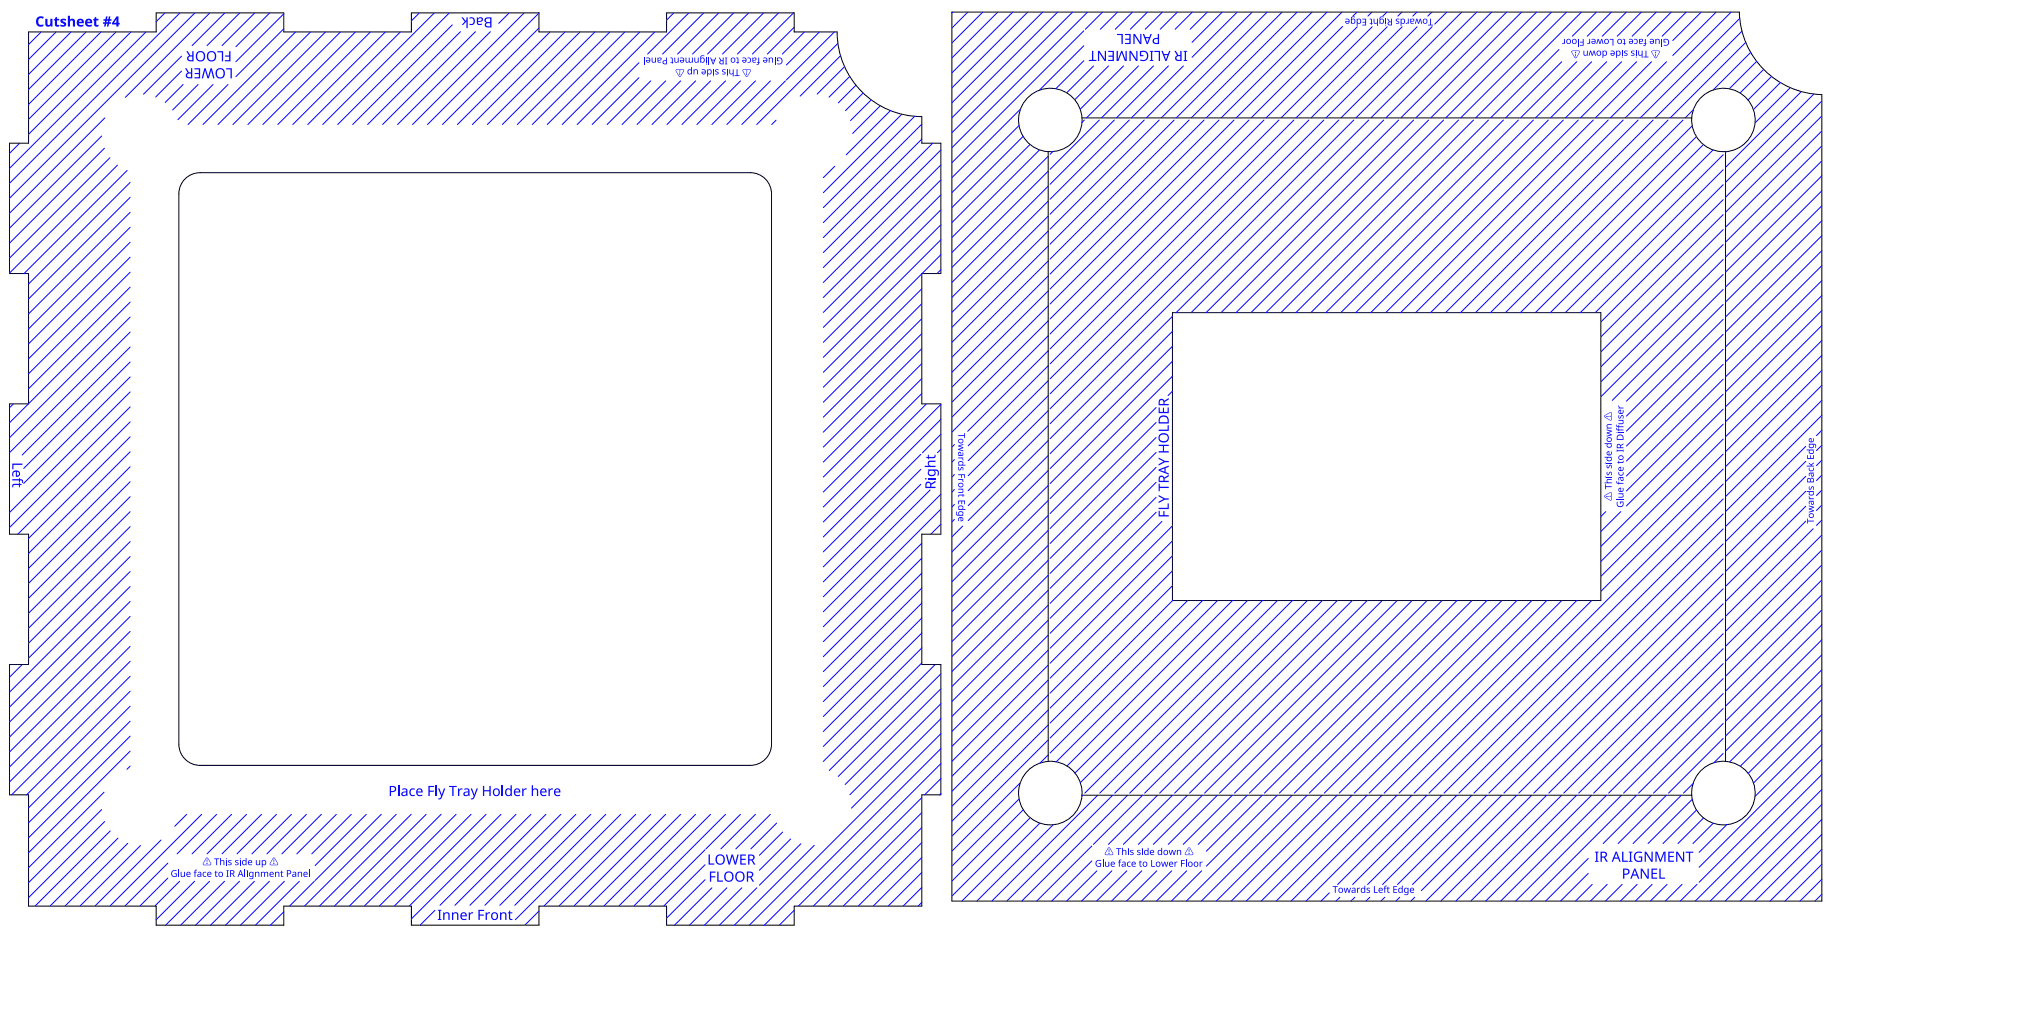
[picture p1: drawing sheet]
<svg xmlns="http://www.w3.org/2000/svg" width="610mm" height="305mm" viewBox="0 0 610 305" stroke-linecap="round" stroke-linejoin="round" font-family="sans-serif">
<!-- layer: Layer 1 -->
<path d="M8.6 9.6h38.3v-5.7h38.2v5.7h38.3v-5.7h38.3v5.7h38.3v-5.7h38.3v5.7h12.8a25.4 25.4 0 0 0 25.4 25.4v8h5.8v39.1h-5.8v39.1h5.8v39.1h-5.8v39.1h5.8v39.1h-5.8v33.3h-38.2v5.8h-38.3v-5.8h-38.3v5.8h-38.3v-5.8h-38.3v5.8h-38.2v-5.8h-38.3v-33.3h-5.7v-39.1h5.7v-39.1h-5.7v-39.1h5.7v-39.1h-5.7v-39.1h5.7zM285.6 3.6h236.2a25.4 25.4 0 0 0 24.8 24.8v241.9h-261zM324.6 35.3a9.5 9.5 0 0 1-10.1 10.2M507.5 35.3a9.5 9.5 0 0 0 10.2 10.2M55.5 53.7a6.3 6.3 0 0 1 4.5-1.9h165.1a6.4 6.4 0 0 1 6.4 6.4v165.1a6.4 6.4 0 0 1-6.4 6.3h-165.1a6.4 6.4 0 0 1-6.3-6.3v-165.1a6.3 6.3 0 0 1 1.8-4.5zM351.7 93.8h128.6v86.4h-128.6zM314.5 228.4a9.5 9.5 0 0 1 10.1 10.1M324.6 238.6h182.9M507.5 238.6a9.5 9.5 0 0 0 9.7 8.9 9.5 9.5 0 0 0 9.3-9.4 9.5 9.5 0 0 0-8.8-9.7v-182.9a9.5 9.5 0 0 0 8.8-9.7 9.5 9.5 0 0 0-9.3-9.3 9.5 9.5 0 0 0-9.7 8.9h-182.9a9.5 9.5 0 0 0-9.7-8.9 9.5 9.5 0 0 0-9.3 9.3 9.5 9.5 0 0 0 8.9 9.7v182.9a9.5 9.5 0 0 0-8.9 9.7 9.5 9.5 0 0 0 9.3 9.4 9.5 9.5 0 0 0 9.7-8.9M517.7 228.4a9.5 9.5 0 0 0-10.2 10.1" fill="none" stroke="#000" stroke-width=".3"/>
<g fill="none" stroke="#00f" stroke-width=".3">
<path d="M285.9 3.6l-.3 .3M290.4 3.6l-4.8 4.8M294.8 3.6l-9.2 9.3M299.3 3.6l-13.7 13.8M303.8 3.6l-18.2 18.3M308.3 3.6l-22.7 22.8M312.8 3.6l-27.2 27.3M317.3 3.6l-31.7 31.7M321.8 3.6l-36.2 36.2M325.1 13.7l-13.3 13.4M325.1 18.2l-8.4 8.4M325.1 9.2l-39.5 39.6"/>
<path d="M326.3 3.6l-40.7 40.7M328.1 19.8l-8.1 8M330.8 3.6l-5.2 5.2M332.6 19.8l-10.2 10.1M335.3 3.6l-5.2 5.2M337.1 19.8l-13 13M339.7 3.6l-5.1 5.2M341.5 19.8l-15.5 15.6M344.2 3.6l-5.1 5.2M346 19.8l-15.6 15.6M348.7 3.6l-5.1 5.2M350.5 19.8l-15.6 15.6"/>
<path d="M353.2 3.6l-5.1 5.2M355 19.8l-15.6 15.6M357.7 3.6l-5.2 5.2M362.2 3.6l-5.2 5.2M366.7 3.6l-9.1 9.1M371.2 3.6l-13.6 13.6M375.7 3.6l-31.8 31.8M380.2 3.6l-31.8 31.8M384.6 3.6l-31.7 31.8M389.1 3.6l-31.7 31.8M393.6 3.6l-31.7 31.8M398.1 3.6l-31.7 31.8"/>
<path d="M402.6 3.6l-31.7 31.8M402.8 7.9l-27.5 27.5M407.1 3.6l-1.2 1.2M407.2 8l-27.4 27.4M411.6 3.6l-1.2 1.2M411.7 8l-27.4 27.4M416.1 3.6l-1.2 1.2M416.2 8l-27.4 27.4M420.6 3.6l-1.2 1.2M420.7 8l-27.4 27.4M425.1 3.6l-1.2 1.2M425.1 8l-27.3 27.4"/>
<path d="M429.5 3.6l-1.2 1.2M429.6 8l-27.3 27.4M434 3.6l-3.6 3.6M438.5 3.6l-31.7 31.8M443 3.6l-31.7 31.8M447.5 3.6l-31.7 31.8M452 3.6l-31.8 31.8M456.5 3.6l-31.8 31.8M461 3.6l-31.8 31.8M465.5 3.6l-31.8 31.8M467.7 14.9l-20.5 20.5M468.5 18.5l-16.8 16.9"/>
<path d="M470 3.6l-31.8 31.8M473 18.5l-16.8 16.9M474.4 3.6l-31.7 31.8M477.5 18.5l-16.8 16.9M478.9 3.6l-7.2 7.3M482 18.5l-16.9 16.9M483.4 3.6l-7.2 7.3M486.5 18.5l-16.9 16.9M487.9 3.6l-7.2 7.3M491 18.5l-16.9 16.9M492.4 3.6l-7.2 7.3M495.5 18.5l-16.9 16.9"/>
<path d="M496.9 3.6l-7.2 7.3M500 18.5l-16.9 16.9M501.4 3.6l-7.3 7.3M505.9 3.6l-7.3 7.3M510.4 3.6l-8.6 8.6M514.9 3.6l-13.1 13.1M519.3 3.6l-31.7 31.8M521.9 5.5l-29.8 29.9M522.6 9.4l-26 26M523.7 12.7l-22.6 22.7M525.2 15.7l-11.3 11.3M527 18.4l-8.2 8.2"/>
<path d="M305.7 37.7l-20.1 20.1M306.2 32.7l-20.6 20.6M508 32.9l-2.4 2.5M529.1 20.8l-7.1 7.1M531.5 22.9l-7.1 7.1M534.1 24.8l-8.1 8.1M537.1 26.3l-10.6 10.6M540.4 27.5l-22.7 22.7M544.2 28.2l-26.5 26.5M546.6 30.3l-28.9 28.9M546.6 34.8l-28.9 28.9M546.6 39.3l-28.9 28.9"/>
<path d="M306.9 40.9l-21.3 21.4M309 43.3l-23.4 23.5M311.9 45l-26.3 26.3M314.5 46.9l-28.9 28.9M314.5 51.4l-28.9 28.8M314.5 55.8l-28.9 28.9M517.9 45.5l-.2 .2M546.6 43.8l-28.9 28.9M546.6 57.2l-28.9 28.9M546.6 48.3l-28.9 28.9M546.6 52.7l-28.9 28.9M314.5 60.3l-28.9 28.9"/>
<path d="M314.5 64.8l-28.9 28.9M314.5 69.3l-28.9 28.9M314.5 73.8l-28.9 28.9M314.5 78.3l-28.9 28.9M546.6 61.7l-28.9 28.9M546.6 66.2l-28.9 28.9M546.6 70.7l-28.9 28.9M546.6 75.2l-28.9 28.9M546.6 79.7l-28.9 28.9M314.5 82.8l-28.9 28.9M314.5 87.3l-28.9 28.9M314.5 91.8l-28.9 28.9"/>
<path d="M314.5 96.3l-28.9 28.8M546.6 84.2l-28.9 28.9M546.6 93.2l-28.9 28.9M546.6 97.7l-28.9 28.8M546.6 88.7l-28.9 28.9M314.5 109.7l-24.1 24M314.5 114.2l-24.1 24M314.5 118.7l-24.1 24M314.5 105.2l-24.2 24.2M314.5 100.7l-28.9 28.9M546.6 106.6l-28.9 28.9M546.6 111.1l-28.9 28.9"/>
<path d="M546.6 102.1l-28.9 28.9M546.6 115.6l-28.9 28.9M286.3 133.4l-.7 .7M286.3 137.9l-.7 .7M314.5 123.2l-24.1 24M314.5 127.7l-24.1 24M314.5 132.2l-24.1 24M314.5 136.7l-28.9 28.9M541.7 138.4l-24 24.1M541.7 133.9l-24 24.1M546.6 120.1l-28.9 28.9M546.6 124.6l-28.9 28.9"/>
<path d="M546.6 133.6l-1.7 1.6M546.6 138.1l-1.7 1.6M546.6 129.1l-1.7 1.6M286.3 142.4l-.7 .7M286.3 146.8l-.7 .8M286.3 151.3l-.7 .8M286.3 155.8l-.7 .8M288.8 157.8l-3.2 3.3M314.5 141.2l-28.9 28.9M314.5 145.6l-28.9 28.9M314.5 150.1l-28.9 28.9M314.5 154.6l-28.9 28.9"/>
<path d="M314.5 159.1l-28.9 28.9M541.7 142.9l-24 24.1M541.7 147.4l-24 24M541.7 151.9l-24 24M541.7 156.4l-24 24M544 158.6l-26.3 26.3M546.6 142.6l-1.7 1.6M546.6 147l-1.7 1.7M546.6 151.5l-1.7 1.6M546.6 156l-1.7 1.6M314.5 163.6l-28.9 28.9M314.5 168.1l-28.9 28.9"/>
<path d="M314.5 172.6l-28.9 28.9M314.5 177.1l-28.9 28.9M546.6 160.5l-28.9 28.9M546.6 165l-28.9 28.9M546.6 174l-28.9 28.9M546.6 178.5l-28.9 28.9M546.6 169.5l-28.9 28.9M314.5 181.6l-28.9 28.9M314.5 186.1l-28.9 28.9M314.5 190.5l-28.9 28.9M314.5 195l-28.9 28.9M314.5 199.5l-28.9 28.9"/>
<path d="M546.6 183l-28.9 28.9M546.6 187.5l-28.9 28.8M546.6 191.9l-28.9 28.9M546.6 196.4l-28.9 28.9M314.5 204l-28.9 28.9M314.5 208.5l-28.9 28.9M314.5 213l-28.9 28.9M314.5 217.5l-28.9 28.9M546.6 200.9l-27.7 27.7M546.6 209.9l-22.1 22.1M546.6 205.4l-24.5 24.5M546.6 214.4l-20.5 20.5"/>
<path d="M546.6 218.9l-20.1 20M305.7 239.7l-20.1 20.2M306.1 234.8l-20.5 20.6M314.5 222l-28.9 28.9M314.5 226.5l-2.5 2.4M324.8 238.6l-.2 .2M329.3 238.6l-31.8 31.7M333.8 238.6l-31.8 31.7M338.3 238.6l-31.8 31.7M342.8 238.6l-14.8 14.7M347.3 238.6l-14.8 14.7M351.7 238.6l-14.7 14.7"/>
<path d="M356.2 238.6l-14.7 14.7M360.7 238.6l-14.7 14.7M365.2 238.6l-14.7 14.7M369.7 238.6l-14.7 14.7M374.2 238.6l-14.7 14.7M378.7 238.6l-16.8 16.8M383.2 238.6l-21.3 21.3M387.7 238.6l-31.8 31.7M392.2 238.6l-31.8 31.7M396.7 238.6l-31.8 31.7M401.1 238.6l-31.7 31.7M405.6 238.6l-31.7 31.7"/>
<path d="M410.1 238.6l-31.7 31.7M414.6 238.6l-31.7 31.7M419.1 238.6l-31.7 31.7M423.6 238.6l-31.8 31.7M428.1 238.6l-26.8 26.8M432.6 238.6l-26.8 26.8M437.1 238.6l-26.8 26.8M441.6 238.6l-26.8 26.8M446 238.6l-26.7 26.8M450.5 238.6l-26.8 26.8M455 238.6l-28.6 28.6M459.5 238.6l-31.7 31.7"/>
<path d="M464 238.6l-31.7 31.7M468.5 238.6l-31.8 31.7M473 238.6l-31.8 31.7M477.5 238.6l-31.8 31.7M482 238.6l-31.8 31.7M486.5 238.6l-31.8 31.7M490.9 238.6l-31.7 31.7M495.4 238.6l-14.5 14.5M499.9 238.6l-14.5 14.5M504.4 238.6l-14.5 14.5M507.7 239.8l-13.3 13.3M546.6 236.8l-33.5 33.5"/>
<path d="M546.6 232.4l-38 37.9M546.6 223.4l-36.9 36.8M546.6 227.9l-36.9 36.8M307 242.9l-21.4 21.4M309.1 245.3l-23.5 23.5M312 246.9l-23.4 23.4M316 247.4l-22.9 22.9M327.5 253.8l-16.5 16.5M327.5 258.3l-12 12M476.5 257.5l-12.8 12.8M509 243l-10.1 10.1M511.1 245.4l-7.7 7.7"/>
<path d="M514 247l-6.1 6.1M518 247.4l-8.3 8.3M546.6 259.3l-11.1 11M546.6 250.3l-20.1 20M546.6 254.8l-15.6 15.5M546.6 241.3l-29 29M546.6 245.8l-24.5 24.5M329.1 261.3l-9.1 9M333.5 261.3l-9 9M338 261.3l-9 9M342.5 261.3l-9 9M347 261.3l-9 9"/>
<path d="M351.5 261.3l-9.1 9M356 261.3l-9.1 9M360.5 261.3l-9.1 9M398.8 267.9l-2.5 2.4M402 269.2l-1.2 1.1M406.5 269.2l-1.2 1.1M411 269.2l-1.2 1.1M415.4 269.2l-1.1 1.1M419.9 269.2l-1.1 1.1M424.4 269.2l-1.1 1.1M476.5 262l-8.3 8.3M477.7 265.3l-5 5"/>
<path d="M482.2 265.3l-5 5M486.6 265.3l-5 5M491.1 265.3l-5 5M495.6 265.3l-5 5M500.1 265.3l-5 5M504.6 265.3l-5 5M509.1 265.3l-5 5M546.6 263.8l-6.6 6.5M546.6 268.3l-2.1 2"/>
</g>
<g fill="#00f">
<path d="M140.8 5.3a1.17 1.17 0 0 1 1.7 1.1 1.17 1.17 0 0 1-1.7 1l.1-.3a.83 .83 0 0 0 1.2-.8 .83 .83 0 0 0-1.3-.7z"/>
<path d="M138.4 5.2h.5l.8 1.1 .2-.3v-.8h.4v3.2h-.4v-2l-1 1.1h-.4l.9-1z"/>
<path d="M131.3 272.9h1.1v.3l-.3 .1v2.4l.3 .1v.2h-1.1v-.2l.4-.1v-2.4l-.4-.1z"/>
<path d="M133 273.7h.3v.3a.87 .87 0 0 1 1-.3 .87 .87 0 0 1 .6 .8v1.5h-.4v-1.5a.61 .61 0 0 0-.7-.5 .61 .61 0 0 0-.5 .8v1.2h-.3z"/>
<path d="M135.6 273.7h.3l.1 .3a.87 .87 0 0 1 .9-.3 .87 .87 0 0 1 .6 .8v1.5h-.4v-1.5a.61 .61 0 0 0-.7-.5 .61 .61 0 0 0-.4 .8v1.2h-.4z"/>
<path d="M140.6 273.7h.3l.1 .4 .4-.4h.6l-.1 .3-.5 .1-.3 .3-.1 1.6h-.4z"/>
<path d="M143.5 272.9h1.7v.4h-1.3v1.1h1.3v.3h-1.3v1.3h-.4z"/>
<path d="M145.7 273.7h.3l.1 .4 .4-.4h.5v.3l-.5 .1-.3 .3-.1 1.6h-.4z"/>
<path d="M150 273.7h.3l.1 .3a.87 .87 0 0 1 .9-.3 .87 .87 0 0 1 .6 .8v1.5h-.3v-1.5a.61 .61 0 0 0-.8-.5 .61 .61 0 0 0-.4 .8v1.2h-.4z"/>
<path d="M152.8 273.2h.3v.5h.6v.3h-.6v1.3l.2 .4h.4a.52 .52 0 0 1-.4 .3 .52 .52 0 0 1-.5-.2l-.1-1.8h-.3v-.2l.3-.1z"/>
<path d="M3.7 139.1h3v.4h-2.7v1.3h-.3z"/>
<path d="M3.7 143.8h2v-.4l.3 .4a.79 .79 0 0 1 .8 .2 .79 .79 0 0 1 .1 .9l-.3-.1-.2-.6-.4-.1v.6h-.3v-.6h-2z"/>
<path d="M3.8 145.3l1.9-.2v-.3l.8 .5v.2h-.5v.7h-.3v-.7h-1.3l-.4 .2v.5a.51 .51 0 0 1-.2-.9z"/>
<path d="M145.6 5.4l1.8-.2v3h-.8a.78 .78 0 0 1-1.1-.4 .78 .78 0 0 1 .5-1l-.6-.5zM145.9 5.7l-.2 .3a.57 .57 0 0 0 .8 .6h.6v-1.1zM145.9 7.1l.1 .7 1.1 .1v-.9z"/>
<path d="M143 5.2h.3l.1 .3a.77 .77 0 0 1 1-.4 .77 .77 0 0 1 .4 1.1 .77 .77 0 0 1-1 .4h-.4l.1 .4 .4 .2 .6-.2 .1 .3-.3 .2a.8 .8 0 0 1-1.3-.7zM143.6 5.6l-.2 .7h.4a.5 .5 0 0 0 .6-.1 .5 .5 0 0 0-.1-.7 .5 .5 0 0 0-.7 .1z"/>
<path d="M138.4 274a.98 .98 0 0 1 1.2-.2 .98 .98 0 0 1 .4 1.1h-1.5a.87 .87 0 0 0 .5 .8 .87 .87 0 0 0 .9-.2v.4a1.24 1.24 0 0 1-1.6-.3 1.24 1.24 0 0 1 .1-1.6zM138.7 274.1l-.2 .5h1.2l-.4-.6z"/>
<path d="M147.6 274a1.15 1.15 0 0 1 1.7 .1 1.15 1.15 0 0 1-.3 1.7 1.15 1.15 0 0 1-1.6-.6zM148 274.1a.83 .83 0 0 0-.3 1.2 .83 .83 0 0 0 1.2 .2l.1-.5a.74 .74 0 0 0-.1-.8 .74 .74 0 0 0-.9-.1z"/>
<path d="M4 141.4a1.11 1.11 0 0 1 1.6-.1 1.11 1.11 0 0 1 0 1.6l-.8 .2v-1.6a.87 .87 0 0 0-.8 .5 .87 .87 0 0 0 .1 1h-.3l-.1-.6zM5.1 141.5v1.2a.58 .58 0 0 0 .6-.6 .58 .58 0 0 0-.6-.6z"/>
<path d="M277.8 144.8l1-.3 .5 .6 1.3-.8v.4l-1.2 .7v.6h1.2v.4h-3zM278.1 145l-.2 1h1.2v-.4a.59 .59 0 0 0-.3-.7 .59 .59 0 0 0-.7 .1z"/>
</g>
<path d="M278.4 143.6h2.2" fill="none" stroke="#00f" stroke-width=".37"/>
<g fill="#00f">
<path d="M278.5 138.4l.5-.2h1.6v.4h-1.4a.61 .61 0 0 0-.6 .7 .61 .61 0 0 0 .9 .4h1.1v.4h-3.2v-.4l1.3 .1-.4-.7z"/>
<path d="M278.4 136.4h.3v.7h1.3l.4-.2-.1-.5a.52 .52 0 0 1 .4 .5 .52 .52 0 0 1-.3 .5l-1.7 .1v.3h-.2l-.2-.3-.5-.2v-.2h.6z"/>
<path d="M67.8 20.5h1.7v3h-.3v-2.7h-1.4z"/>
<path d="M61.3 20.5h.4l.7 2.6 .8-2.6h.3l.9 3h-.4l-.7-2.6-.7 2.6h-.4l-.7-2.6-.6 2.6h-.4z"/>
<path d="M58.3 20.5h1.7v3h-1.7v-.3h1.4v-1h-1.3v-.3h1.3v-1.1h-1.4z"/>
<path d="M68.8 15.4h.3v3h-1.7v-.3h1.4v-1.1h-1.3v-.3h1.3z"/>
<path d="M65.2 15.4h1.7v3h-.3v-2.7h-1.4z"/>
<path d="M223.9 21.6l.2 .9h-.2z"/>
<path d="M221 20.8h.2v1.8h.7v.2h-1.5v-.2h.6z"/>
<path d="M218.8 20.8h.2v1a.41 .41 0 0 0 .5 .3 .41 .41 0 0 0 .3-.5v-.8h.3v2.2h-.3v-.9a.58 .58 0 0 1-.6 .2 .58 .58 0 0 1-.4-.5z"/>
<path d="M218.1 20.8h.2v1.5h-.2z"/>
<path d="M216.7 21l1-.1v.2l-.3-.1a.34 .34 0 0 0-.4-.1 .34 .34 0 0 0-.1 .5 .34 .34 0 0 0 .4 .1 .47 .47 0 0 1 .2 .8 .47 .47 0 0 1-.8-.3l.2 .1a.31 .31 0 0 0 .5 0 .31 .31 0 0 0 0-.4 .31 .31 0 0 0-.4-.1l-.3-.2z"/>
<path d="M214.6 21l1-.1v.2l-.2-.1a.34 .34 0 0 0-.5-.1 .34 .34 0 0 0-.1 .5 .34 .34 0 0 0 .4 .1 .47 .47 0 0 1 .2 .8 .47 .47 0 0 1-.8-.3l.3 .1a.31 .31 0 0 0 .4 0 .31 .31 0 0 0 0-.4 .31 .31 0 0 0-.4-.1l-.3-.2z"/>
<path d="M213.9 20.8h.2v1.5h-.2z"/>
<path d="M208.1 20.8l.2 .2a.58 .58 0 0 1 .6-.2 .58 .58 0 0 1 .5 .5v1h-.3v-1a.41 .41 0 0 0-.5-.3 .41 .41 0 0 0-.3 .5v.8h-.2z"/>
<path d="M203.9 21.6l.2 .9h-.3z"/>
<path d="M233.1 17.4a1.09 1.09 0 0 1 1.7 .9 1.09 1.09 0 0 1-1.7 .9l.1-.2a.84 .84 0 0 0 1.3-.6 .84 .84 0 0 0-1.2-.9v.6h.5v.2h-.7z"/>
<path d="M278.4 140.8h2.3a1.14 1.14 0 0 1 .8 1.9h-.3l.1-.4a.77 .77 0 0 0-.1-.9 .77 .77 0 0 0-.9-.2 .99 .99 0 0 1 .2 1.3 .99 .99 0 0 1-1.2 .3 .93 .93 0 0 1-.9-.6 .93 .93 0 0 1 .3-1l-.3-.1zM278.8 141.4v.1a.79 .79 0 0 0 .7 1 .79 .79 0 0 0 .8-1l-.5-.3z"/>
<path d="M65.1 20.8a1.49 1.49 0 0 1 2 .2 1.49 1.49 0 0 1-.1 2.1 1.49 1.49 0 0 1-2.1-.1 1.94 1.94 0 0 1 .2-2.2zM65.4 21a1.2 1.2 0 0 0-.3 1.6 1.2 1.2 0 0 0 1.6 .4 1.27 1.27 0 0 0 .4-1.3 1.27 1.27 0 0 0-1-.9z"/>
<path d="M55.5 20.5h.5l.7 1.2h.6v-1.2h.4v3h-.9a.87 .87 0 0 1-1-.6 .87 .87 0 0 1 .5-1.1zM56.3 22.2l-.2 .3a.57 .57 0 0 0 .8 .7h.4v-1.1z"/>
<path d="M62.5 15.6a1.49 1.49 0 0 1 2 .3 1.49 1.49 0 0 1-.1 2.1 1.49 1.49 0 0 1-2.1-.1 1.94 1.94 0 0 1 .2-2.3zM62.8 15.9a1.2 1.2 0 0 0-.3 1.6 1.2 1.2 0 0 0 1.6 .4 1.27 1.27 0 0 0 .4-1.4 1.27 1.27 0 0 0-1-.9z"/>
<path d="M59.2 15.6a1.49 1.49 0 0 1 2 .3 1.49 1.49 0 0 1-.1 2.1 1.49 1.49 0 0 1-2.1-.1 1.94 1.94 0 0 1 .2-2.3zM59.5 15.9a1.2 1.2 0 0 0-.3 1.6 1.2 1.2 0 0 0 1.6 .4 1.27 1.27 0 0 0 .4-1.4 1.27 1.27 0 0 0-1.1-.9z"/>
<path d="M55.9 15.4h.4l.8 1.2h.6v-1.2h.4v3h-.9a.87 .87 0 0 1-1-.6 .87 .87 0 0 1 .5-1.1zM56.7 17.1l-.2 .3a.57 .57 0 0 0 .8 .7h.4v-1.2z"/>
<path d="M222.8 20.9l2.1-.1 .3 .1v.4l-1 1.8-.5-.2-.9-1.6zM223 21l.8 1.8 .3 .1 1-1.9z"/>
<path d="M212.2 20.8l.2 .2a.7 .7 0 0 1 .9 .1 .7 .7 0 0 1 0 .9 .7 .7 0 0 1-.9 .1v.9h-.2zM212.3 21.5a.55 .55 0 0 0 1.1 0 .55 .55 0 0 0-1.1 0z"/>
<path d="M210.5 20.9a.77 .77 0 0 1 1.3 .5 .77 .77 0 0 1-1.2 .8l-.1-.7h1l-.2-.4h-.8zM210.7 21.7a.39 .39 0 0 0 .4 .4 .39 .39 0 0 0 .4-.4z"/>
<path d="M206.5 20.9l.5-.1 .4 .2-.1-.9h.3v2.2l-.3-.2a.72 .72 0 0 1-1 0 .72 .72 0 0 1 0-1zM206.4 21.6a.52 .52 0 0 0 1 0 .52 .52 0 0 0-1 0z"/>
<path d="M202.8 20.9l2.1-.1 .3 .1v.4l-1.1 1.8-.5-.2-.9-1.6zM202.9 21l.8 1.8 .3 .1 1-1.9z"/>
<circle cx="277.8" cy="143.6" r=".23"/>
<circle cx="224" cy="21.3" r=".17"/>
<circle cx="218.2" cy="22.7" r=".15"/>
<circle cx="214" cy="22.7" r=".15"/>
<circle cx="203.9" cy="21.3" r=".17"/>
</g>
<path d="M232.5 17.3v2.1" fill="none" stroke="#00f" stroke-width=".3"/>
<g fill="#00f">
<path d="M230.6 17.3l.3 .2a.58 .58 0 0 1 .6-.2 .58 .58 0 0 1 .4 .5v1h-.2v-1a.41 .41 0 0 0-.5-.3 .41 .41 0 0 0-.3 .5v.8h-.3z"/>
<path d="M227.5 17.3h.2v1.3l.3 .1-.3 .1-.1 .6h-.5l-.1-.2 .5-.2v-.2h-.4v-.2h.4z"/>
<path d="M224.2 17.3a.78 .78 0 0 1 1.2 .8 .78 .78 0 0 1-1.2 .6l.1-.2a.55 .55 0 0 0 .8-.5 .55 .55 0 0 0-.9-.4z"/>
<path d="M220.8 17.3h.5l.2 .2v1.1l.2 .1-.3 .4-.1-.3h-.5v-.2h.5v-.9z"/>
<path d="M217.5 17.3h.7l-.2 .2v1.6l.2 .2h-.7l.2-.2v-1.6z"/>
<path d="M229 17.3a.77 .77 0 0 1 1.2 .6 .77 .77 0 0 1-1.1 .7l-.2-.6h1.1l-.2-.5-.8 .1zM229.2 18.2a.39 .39 0 0 0 .4 .4 .39 .39 0 0 0 .4-.4z"/>
<path d="M225.7 17.3l.2 .2a.52 .52 0 0 1 .7-.3 .52 .52 0 0 1 .3 .7 .52 .52 0 0 1-.7 .3h-.2v.3h.7l.1 .2-.7 .1-.3-.2zM226.1 17.6l-.1 .2a.35 .35 0 0 0 .3 .3 .35 .35 0 0 0 .4-.3 .35 .35 0 0 0-.3-.4z"/>
<path d="M222.7 17.3a.77 .77 0 0 1 1.3 .6 .77 .77 0 0 1-1.2 .7l-.1-.6h1l-.2-.5-.8 .1zM222.9 18.2a.39 .39 0 0 0 .4 .4 .39 .39 0 0 0 .4-.4z"/>
<path d="M219.2 18a.75 .75 0 0 1 1.5 0 .75 .75 0 0 1-1.5 0zM219.6 17.5a.53 .53 0 0 0-.1 .9 .53 .53 0 0 0 .8-.1l-.1-.7z"/>
<path d="M215.6 17.3h.3l.5 .8h.4v-.8h.3v2h-.6a.58 .58 0 0 1-.7-.4 .58 .58 0 0 1 .4-.7zM216.2 18.4v.6l.6 .1v-.8z"/>
<path d="M213 17.3h.3l.3 .6h.8l.2-.6h.3l-.8 2h-.3zM213.6 18.1l.4 .9 .3-.9z"/>
</g>
<path d="M212.7 17.3v2.1" fill="none" stroke="#00f" stroke-width=".3"/>
<g fill="#00f">
<path d="M211.8 17.3h.3v1.5h-.3z"/>
<path d="M208.3 17.3h.3v.9a.41 .41 0 0 0 .5 .4 .41 .41 0 0 0 .2-.5v-.8h.3v1.5l-.2-.2a.58 .58 0 0 1-.7 .2 .58 .58 0 0 1-.4-.5z"/>
<path d="M205.7 17.3h.2v1a.37 .37 0 0 0 .5 .3 .37 .37 0 0 0 .2-.5v-.8h.3v1a.38 .38 0 0 0 .5 .3 .38 .38 0 0 0 .2-.5v-.8h.2v1.5l-.2-.2a.56 .56 0 0 1-.9 0 .54 .54 0 0 1-.7 .2 .54 .54 0 0 1-.3-.5z"/>
<path d="M202.3 17.3h.3v.9a.41 .41 0 0 0 .5 .4 .41 .41 0 0 0 .2-.5v-.8h.3v1.5l-.2-.2a.58 .58 0 0 1-.7 .2 .58 .58 0 0 1-.4-.5z"/>
<path d="M201.1 17.3h.5l.2 .2v1.1l.2 .1-.3 .4-.1-.3h-.5v-.2h.5v-.9z"/>
<path d="M195.5 17.3h.2v.9a.41 .41 0 0 0 .5 .4 .41 .41 0 0 0 .3-.5v-.8h.3v1.5l-.3-.2a.58 .58 0 0 1-.6 .2 .58 .58 0 0 1-.4-.5z"/>
<path d="M210.2 16.8l1.1-.1v.2h-.8l-.2 .6a.7 .7 0 0 1 .9 .1 .7 .7 0 0 1 0 .9 .7 .7 0 0 1-.9 .1l-.2 .2zM210.2 18a.55 .55 0 0 0 1.1 0 .55 .55 0 0 0-1.1 0z"/>
<path d="M204 17.3a.77 .77 0 0 1 1.3 .6 .77 .77 0 0 1-1.2 .7l-.1-.6h1l-.2-.5-.8 .1zM204.2 18.2a.39 .39 0 0 0 .4 .4 .39 .39 0 0 0 .4-.4z"/>
<path d="M199.8 17.3h.2v2h-.5a.68 .68 0 0 1-.7-.8 .68 .68 0 0 1 1-.4zM199.1 18.4v.6l.7 .1v-.8z"/>
<path d="M197.2 17.3l.3 .2a.52 .52 0 0 1 .7-.3 .52 .52 0 0 1 .2 .7 .52 .52 0 0 1-.7 .3h-.2l.1 .3h.6l.1 .2-.6 .1-.4-.2zM197.6 17.6l-.1 .2a.35 .35 0 0 0 .3 .3 .35 .35 0 0 0 .4-.3 .35 .35 0 0 0-.3-.4z"/>
<path d="M193.9 17.3a.77 .77 0 0 1 1.2 .6 .77 .77 0 0 1-1.1 .7l-.2-.6h1l-.2-.5-.7 .1zM194.1 18.2a.39 .39 0 0 0 .4 .4 .39 .39 0 0 0 .3-.4z"/>
<circle cx="211.9" cy="19.2" r=".15"/>
</g>
<path d="M193.3 17.3v2.1" fill="none" stroke="#00f" stroke-width=".3"/>
<g fill="#00f">
<path d="M62 257.8h.2v.9z"/>
<path d="M64.2 257.5h1.6v.3h-.7v1.8h-.2v-1.8h-.7z"/>
<path d="M66 257.4h.3v.8a.58 .58 0 0 1 .6-.2 .58 .58 0 0 1 .4 .6v1h-.2v-1a.41 .41 0 0 0-.5-.4 .41 .41 0 0 0-.3 .6v.8h-.3z"/>
<path d="M67.8 258h.2v1.6h-.2z"/>
<path d="M68.5 258.2l1-.1-.1 .2-.2-.1a.31 .31 0 0 0-.5 0 .31 .31 0 0 0 0 .5 .31 .31 0 0 0 .4 0 .52 .52 0 0 1 .1 .9 .52 .52 0 0 1-.8-.3h.3a.34 .34 0 0 0 .4 .1 .34 .34 0 0 0 .1-.4 .34 .34 0 0 0-.4-.2l-.3-.2z"/>
<path d="M70.6 258.2l1-.1-.1 .2-.2-.1a.31 .31 0 0 0-.5 0 .31 .31 0 0 0 0 .5 .31 .31 0 0 0 .4 0 .52 .52 0 0 1 .1 .9 .52 .52 0 0 1-.8-.3h.3a.34 .34 0 0 0 .4 .1 .34 .34 0 0 0 .1-.4 .34 .34 0 0 0-.4-.2l-.3-.2z"/>
<path d="M72 258h.2v1.6h-.2z"/>
<path d="M76.8 258h.2v1a.41 .41 0 0 0 .5 .4 .41 .41 0 0 0 .3-.6v-.8h.2v1.6l-.2-.3a.58 .58 0 0 1-.6 .3 .58 .58 0 0 1-.4-.6z"/>
<path d="M82.1 257.8h.2l-.1 .9z"/>
<path d="M51.6 261.3l1-.3 .4 .1-.1 .3a.84 .84 0 0 0-1.3 .6 .84 .84 0 0 0 1.2 .8v-.6h-.5v-.2h.7v1a1.11 1.11 0 0 1-1.4-.2 1.11 1.11 0 0 1 0-1.5z"/>
<path d="M61.8 257.4l.4-.1 .2 .1 1 1.7-.2 .4-2 .1-.3-.2v-.4zM61.9 257.5l-.9 1.8 2.1 .1 .1-.3-.9-1.5z"/>
<path d="M72.9 258.1l.4-.1 .4 .2v-.8h.3v2.2l-.3-.3a.72 .72 0 0 1-1 .1 .72 .72 0 0 1 0-1.1zM72.7 258.8a.55 .55 0 0 0 1.1 0 .55 .55 0 0 0-1.1 0z"/>
<path d="M74.5 258.2l.5-.2 .5 .2 .2 .6-1.1 .2 .3 .3h.7a.73 .73 0 0 1-1.1 .1 .73 .73 0 0 1 0-1.1zM74.7 258.3l-.1 .3h.8l-.2-.4z"/>
<path d="M78.5 258l.3 .2a.7 .7 0 0 1 .9 .1 .7 .7 0 0 1 0 1 .7 .7 0 0 1-.9 .1v.8h-.3zM78.7 258.7a.52 .52 0 0 0 1 0 .52 .52 0 0 0-1 0z"/>
<path d="M81.9 257.4l.3-.1 .3 .1 .9 1.7-.1 .4-2 .1-.3-.2-.1-.4zM82 257.5l-.9 1.8 2 .1 .1-.3-.8-1.5z"/>
<circle cx="62.1" cy="259.1" r=".17"/>
<circle cx="67.9" cy="257.6" r=".15"/>
<circle cx="72.1" cy="257.6" r=".15"/>
<circle cx="82.2" cy="259.1" r=".17"/>
</g>
<path d="M53.6 260.9v2.2" fill="none" stroke="#00f" stroke-width=".3"/>
<g fill="#00f">
<path d="M54.2 261.6h.3v.9a.41 .41 0 0 0 .5 .4 .41 .41 0 0 0 .2-.6v-.7h.3v1.5l-.3-.2a.59 .59 0 0 1-.6 .2 .59 .59 0 0 1-.4-.6z"/>
<path d="M58.5 261h.7l-.6 .3v.3h.4v.1h-.4v1.4h-.2v-1.4h-.3z"/>
<path d="M61 261.7l.6-.2 .3 .1-.1 .2a.55 .55 0 0 0-.8 .5 .55 .55 0 0 0 .9 .5 .63 .63 0 0 1-.9 .2 .63 .63 0 0 1-.2-.9z"/>
<path d="M64.7 261.2l.1 .4h.5v.1h-.5l.1 1 .4 .2-.1 .2-.6-.3v-1.1l-.2-.1z"/>
<path d="M67.9 261.1h.7l-.2 .2v1.6l.2 .2h-.7l.3-.2v-1.6z"/>
<path d="M56.1 261.7l.5-.2 .4 .2 .2 .7-1 .1 .2 .4 .7-.1a.73 .73 0 0 1-1 .1 .73 .73 0 0 1-.1-1zM56.3 261.8l-.2 .4h.8l-.2-.4z"/>
<path d="M59.3 261.7l.7-.2 .3 .2 .1 1.4-.2-.2a.52 .52 0 0 1-.7 .2 .52 .52 0 0 1-.3-.7 .52 .52 0 0 1 .7-.2h.3l-.1-.4h-.7zM59.5 262.5a.38 .38 0 0 0 .4 .5 .38 .38 0 0 0 .3-.7z"/>
<path d="M62.3 261.7l.5-.2 .5 .2 .1 .7-1 .1 .3 .4 .7-.1a.73 .73 0 0 1-1.1 .1 .73 .73 0 0 1-.1-1zM62.5 261.8l-.1 .4h.8l-.2-.4z"/>
<path d="M65.4 262.3a.75 .75 0 0 1 1.5 0 .75 .75 0 0 1-1.5 0zM65.9 261.8a.53 .53 0 0 0-.1 .9 .53 .53 0 0 0 .8-.1l-.1-.7z"/>
<path d="M69 261.1h.6a.58 .58 0 0 1 .7 .3 .58 .58 0 0 1-.4 .8l.6 .9h-.3l-.5-.9h-.4v.9h-.3zM69.3 261.3v.7h.3a.39 .39 0 0 0 .5-.4 .39 .39 0 0 0-.5-.3z"/>
<path d="M72.1 261h.2l.8 2.1h-.3l-.2-.7h-.8l-.3 .7h-.2zM72.2 261.3l-.4 .9h.7z"/>
</g>
<path d="M73.4 260.9v2.2" fill="none" stroke="#00f" stroke-width=".3"/>
<g fill="#00f">
<path d="M74 261.6h.3v1.5h-.3z"/>
<path d="M76.5 261.6l.3 .2a.58 .58 0 0 1 .6-.2 .58 .58 0 0 1 .4 .5v1h-.2v-1a.41 .41 0 0 0-.5-.4 .41 .41 0 0 0-.3 .6v.8h-.3z"/>
<path d="M78.3 261.6l.2 .2a.56 .56 0 0 1 1 0 .54 .54 0 0 1 .6-.3 .54 .54 0 0 1 .4 .6v1h-.3v-1a.37 .37 0 0 0-.4-.4 .37 .37 0 0 0-.3 .5v.9h-.3v-1a.38 .38 0 0 0-.4-.4 .38 .38 0 0 0-.3 .6v.8h-.2z"/>
<path d="M82.5 261.6l.3 .2a.58 .58 0 0 1 .6-.2 .58 .58 0 0 1 .4 .5v1h-.2v-1a.41 .41 0 0 0-.5-.4 .41 .41 0 0 0-.3 .6v.8h-.3z"/>
<path d="M84.4 261.2l.1 .4h.5v.1h-.5l.1 1 .4 .2-.1 .2-.6-.3v-1.1l-.2-.1z"/>
<path d="M89.3 261.6l.3 .2a.58 .58 0 0 1 .6-.2 .58 .58 0 0 1 .4 .5v1h-.2v-1a.41 .41 0 0 0-.5-.4 .41 .41 0 0 0-.3 .6v.8h-.3z"/>
<path d="M74.9 261.6l.5-.1 .4 .3 .2-.2v1.5a.65 .65 0 0 1-.4 .7 .65 .65 0 0 1-.8-.4l.8 .1 .2-.6a.72 .72 0 0 1-1 0 .72 .72 0 0 1 0-1zM74.8 262.4a.55 .55 0 0 0 1.1 0 .55 .55 0 0 0-1.1 0z"/>
<path d="M81 261.7l.5-.2 .5 .2 .1 .7-1 .1 .3 .4 .7-.1a.73 .73 0 0 1-1.1 .1 .73 .73 0 0 1-.1-1zM81.2 261.8l-.1 .4h.8l-.2-.4z"/>
<path d="M86.1 261.1h.5a.68 .68 0 0 1 .7 .8 .68 .68 0 0 1-1 .4v.8h-.2zM86.3 261.3v.8a.49 .49 0 0 0 .8-.4 .49 .49 0 0 0-.8-.4z"/>
<path d="M87.8 261.7l.7-.2 .3 .2 .1 1.4-.3-.2a.52 .52 0 0 1-.6 .2 .52 .52 0 0 1-.3-.7 .52 .52 0 0 1 .7-.2h.2l-.1-.4h-.6zM88 262.5a.38 .38 0 0 0 .4 .5 .38 .38 0 0 0 .2-.7z"/>
<path d="M91.2 261.7l.5-.2 .4 .2 .2 .7-1 .1 .2 .4 .7-.1a.73 .73 0 0 1-1 .1 .73 .73 0 0 1-.1-1zM91.4 261.8l-.1 .4h.7l-.2-.4z"/>
<circle cx="74.2" cy="261.1" r=".15"/>
</g>
<path d="M92.8 260.9v2.2" fill="none" stroke="#00f" stroke-width=".3"/>
<g fill="#00f">
<path d="M212.6 256.4h.4v2.6h1.3v.4h-1.7z"/>
<path d="M217.8 256.4h.4l.6 2.5 .7-2.5h.4l.7 2.5 .6-2.5h.4l-.8 3h-.4l-.7-2.6-.7 2.6h-.4z"/>
<path d="M222.1 256.4h1.7v.3h-1.3v.9h1.2v.4h-1.2v1.1h1.3v.3h-1.7z"/>
<path d="M213 261.5h1.7v.3h-1.3v1.1h1.2v.3h-1.2v1.3h-.4z"/>
<path d="M215.2 261.5h.4v2.7h1.3v.3h-1.7z"/>
<path d="M332.6 254.8h.2v.9z"/>
<path d="M334.8 254.5h1.6v.2h-.7v1.8h-.2v-1.8h-.7z"/>
<path d="M336.6 254.4h.3v.8a.58 .58 0 0 1 .6-.2 .58 .58 0 0 1 .4 .5v1h-.2v-1a.41 .41 0 0 0-.5-.3 .41 .41 0 0 0-.3 .5v.8h-.3z"/>
<path d="M338.4 255h.2v1.5h-.2z"/>
<path d="M339.1 255.1h1l-.1 .2-.2-.1a.31 .31 0 0 0-.5 0 .31 .31 0 0 0 0 .4 .31 .31 0 0 0 .4 .1 .52 .52 0 0 1 .1 .9 .52 .52 0 0 1-.8-.4l.3 .1a.34 .34 0 0 0 .4 .1 .34 .34 0 0 0 .1-.5 .34 .34 0 0 0-.4-.1l-.3-.3z"/>
<path d="M341.2 255.1h1l-.1 .2-.2-.1a.31 .31 0 0 0-.5 0 .31 .31 0 0 0 0 .4 .31 .31 0 0 0 .4 .1 .52 .52 0 0 1 .1 .9 .52 .52 0 0 1-.8-.4l.3 .1a.34 .34 0 0 0 .4 .1 .34 .34 0 0 0 .1-.5 .34 .34 0 0 0-.4-.1l-.3-.3z"/>
<path d="M342.6 255h.2v1.5h-.2z"/>
<path d="M350.6 255h.3l.3 1.3 .4-1.3h.2l.4 1.2 .3-1.2h.3l-.4 1.5h-.3l-.4-1.3-.4 1.3h-.3z"/>
<path d="M353.1 255l.2 .2a.58 .58 0 0 1 .6-.2 .58 .58 0 0 1 .4 .5v1h-.2v-1a.41 .41 0 0 0-.5-.3 .41 .41 0 0 0-.3 .5v.8h-.2z"/>
<path d="M356.6 254.8h.2v.9z"/>
<path d="M328.9 258.3l.8-.3 .6 .1-.1 .2a.84 .84 0 0 0-1.3 .6 .84 .84 0 0 0 1.2 .9v-.6h-.5v-.2h.7v1a1.11 1.11 0 0 1-1.4-.3 1.11 1.11 0 0 1 0-1.4z"/>
<path d="M215 256.7a1.48 1.48 0 0 1 2.1 .2 1.48 1.48 0 0 1-.1 2 1.48 1.48 0 0 1-2.1 0l-.2-1.2zM215.4 256.9a1.27 1.27 0 0 0-.4 1.3 1.27 1.27 0 0 0 1.1 .9 1.18 1.18 0 0 0 1-1.5 1.18 1.18 0 0 0-1.7-.7z"/>
<path d="M224.4 256.4h.9a.87 .87 0 0 1 1.1 .5 .87 .87 0 0 1-.6 1.1l.8 1.4h-.4l-.8-1.3h-.6v1.3h-.4zM224.8 256.7v1.1h.5a.58 .58 0 0 0 .7-.6 .58 .58 0 0 0-.7-.5z"/>
<path d="M217.6 261.8a1.48 1.48 0 0 1 2.1 .2 1.48 1.48 0 0 1-.1 2 1.48 1.48 0 0 1-2.1 0l-.2-1.2zM218 262a1.27 1.27 0 0 0-.4 1.3 1.27 1.27 0 0 0 1.1 .9 1.18 1.18 0 0 0 1-1.5 1.18 1.18 0 0 0-1.7-.7z"/>
<path d="M220.9 261.8a1.48 1.48 0 0 1 2.1 .2 1.48 1.48 0 0 1-.1 2 1.48 1.48 0 0 1-2 0l-.3-1.2zM221.3 262a1.27 1.27 0 0 0-.4 1.3 1.27 1.27 0 0 0 1.1 .9 1.18 1.18 0 0 0 1-1.5 1.18 1.18 0 0 0-1.7-.7z"/>
<path d="M224.1 261.5h.8a.87 .87 0 0 1 1.1 .6 .87 .87 0 0 1-.6 1l.8 1.4h-.4l-.8-1.3h-.6v1.3h-.3zM224.4 261.8v1.1h.5a.58 .58 0 0 0 .7-.6 .58 .58 0 0 0-.7-.5z"/>
<path d="M332.4 254.4l.4-.2 .2 .2 1 1.7-.2 .4h-2l-.3-.1v-.4zM332.5 254.5l-.9 1.8 2.1 .1 .1-.4-.9-1.5z"/>
<path d="M343.5 255.1l.4-.1 .4 .2v-.8h.3v2.1l-.3-.2a.72 .72 0 0 1-1 0 .72 .72 0 0 1 0-1zM343.3 255.8a.55 .55 0 0 0 1.1 0 .55 .55 0 0 0-1.1 0z"/>
<path d="M345.1 255.2l.5-.2 .5 .1 .2 .7-1.1 .1 .3 .4 .7-.1a.73 .73 0 0 1-1.1 .1 .73 .73 0 0 1 0-1zM345.3 255.3l-.1 .3h.8l-.2-.4z"/>
<path d="M347.5 255.1l.5-.1 .4 .2v-.8h.2v2.1l-.2-.2a.72 .72 0 0 1-1 0 .72 .72 0 0 1 0-1zM347.4 255.8a.55 .55 0 0 0 1.1 0 .55 .55 0 0 0-1.1 0z"/>
<path d="M348.9 255.8a.75 .75 0 0 1 1.5 0 .75 .75 0 0 1-1.5 0zM349.5 255.2a.53 .53 0 0 0-.2 .9 .53 .53 0 0 0 .9-.1l-.1-.7z"/>
<path d="M356.4 254.4l.4-.2 .2 .2 1 1.7-.2 .4h-2l-.3-.1v-.4zM356.5 254.5l-.9 1.8 2.1 .1 .1-.4-.9-1.5z"/>
<circle cx="332.7" cy="256" r=".17"/>
<circle cx="338.5" cy="254.6" r=".15"/>
<circle cx="342.7" cy="254.6" r=".15"/>
<circle cx="356.7" cy="256" r=".17"/>
</g>
<path d="M330.9 257.9v2.1" fill="none" stroke="#00f" stroke-width=".3"/>
<g fill="#00f">
<path d="M331.5 258.5h.2v1a.41 .41 0 0 0 .5 .3 .41 .41 0 0 0 .3-.5v-.8h.3v1.5l-.3-.2a.58 .58 0 0 1-.6 .2 .58 .58 0 0 1-.4-.5z"/>
<path d="M335.8 258l.7-.1-.6 .4v.2h.4v.2h-.4v1.3h-.2v-1.3h-.3z"/>
<path d="M338.3 258.7l.6-.2 .3 .1-.1 .2a.55 .55 0 0 0-.8 .5 .55 .55 0 0 0 .9 .5 .63 .63 0 0 1-.9 .1 .63 .63 0 0 1-.2-.8z"/>
<path d="M342 258.2l.1 .3h.5v.2h-.5v1l.5 .1-.1 .2-.6-.2v-1.1l-.2-.1z"/>
<path d="M345.4 258h.2v1.8h.9v.2h-1.1z"/>
<path d="M348.3 258.5h.3l.3 1.3 .4-1.3h.2l.4 1.3 .3-1.3h.3l-.4 1.5h-.3l-.4-1.2-.4 1.2h-.3z"/>
<path d="M352.4 258.5h.2v.3l.6-.3v.2l-.5 .3-.1 1h-.2z"/>
<path d="M354.3 258h1.1v.2h-.8v.7h.8v.3h-.8v.8h-.3z"/>
<path d="M333.4 258.7l.4-.2 .5 .2 .2 .6-1.1 .1 .3 .4 .7-.1a.73 .73 0 0 1-1 .2 .73 .73 0 0 1-.1-1.1zM333.6 258.8l-.2 .3h.8l-.2-.4z"/>
<path d="M336.6 258.6l.7-.1 .3 .2 .1 1.3-.2-.2a.52 .52 0 0 1-.7 .3 .52 .52 0 0 1-.3-.7 .52 .52 0 0 1 .7-.3h.2v-.3h-.7zM336.8 259.4a.38 .38 0 0 0 .4 .5 .38 .38 0 0 0 .2-.6z"/>
<path d="M339.6 258.7l.5-.2 .5 .2 .1 .6-1 .1 .3 .4 .7-.1a.73 .73 0 0 1-1.1 .2 .73 .73 0 0 1-.1-1.1zM339.8 258.8l-.1 .3h.8l-.2-.4z"/>
<path d="M342.7 259.3a.75 .75 0 0 1 1.5 0 .75 .75 0 0 1-1.5 0zM343.2 258.8a.53 .53 0 0 0-.1 .8 .53 .53 0 0 0 .8-.1l-.1-.7z"/>
<path d="M346.6 259.3a.75 .75 0 0 1 1.5 0 .75 .75 0 0 1-1.5 0zM347.2 258.8a.53 .53 0 0 0-.2 .8 .53 .53 0 0 0 .9-.1l-.1-.7z"/>
<path d="M350.9 258.7l.4-.2 .5 .2 .2 .6-1.1 .1 .3 .4 .7-.1a.73 .73 0 0 1-1 .2 .73 .73 0 0 1-.1-1.1zM351.1 258.8l-.2 .3h.8l-.2-.4z"/>
</g>
<path d="M355.9 257.9v2.1" fill="none" stroke="#00f" stroke-width=".3"/>
<g fill="#00f">
<path d="M359.9 258.5h.2v.3l.7-.3v.2l-.6 .3v1h-.3z"/>
<path d="M478.5 255.5h1.1v.2l-.4 .1v2.4l.4 .1v.2h-1.1v-.2l.3-.1v-2.4l-.3-.1z"/>
<path d="M486.6 255.5h.4v2.7h1.3v.3h-1.7z"/>
<path d="M488.6 255.5h1.1v.2l-.3 .1v2.4l.3 .1v.2h-1.1v-.2l.4-.1v-2.4l-.4-.1z"/>
<path d="M490.6 255.9l.5-.3 .9-.1 .6 .1-.1 .4a1.25 1.25 0 0 0-1.9 .9 1.25 1.25 0 0 0 1.7 1.3v-.9h-.7v-.4h1.1v1.5a1.66 1.66 0 0 1-2.2-.3 1.66 1.66 0 0 1 .1-2.2z"/>
<path d="M493.4 255.5h.4l1.7 2.5-.1-2.5h.4v3h-.4l-1.7-2.5 .1 2.5h-.4z"/>
<path d="M496.6 255.5h.6l.9 2.5 1-2.5h.6v3h-.4v-2.6l-1 2.6h-.3l-1-2.6v2.6h-.4z"/>
<path d="M500.5 255.5h1.7v.3h-1.3v1h1.2v.3h-1.2v1.1h1.3v.3h-1.7z"/>
<path d="M502.9 255.5h.4l1.6 2.5v-2.5h.4v3h-.5l-1.6-2.5v2.5h-.3z"/>
<path d="M505.7 255.5h2.3v.3h-1v2.7h-.3v-2.7h-1z"/>
<path d="M492.2 260.6h.5l1.6 2.5v-2.5h.3v3h-.4l-1.6-2.5v2.5h-.4z"/>
<path d="M495.4 260.6h1.7v.3h-1.3v1h1.3v.3h-1.3v1.1h1.3v.3h-1.7z"/>
<path d="M497.8 260.6h.4v2.7h1.3v.3h-1.7z"/>
<path d="M496.6 16l.2 .9h-.2z"/>
<path d="M493.7 15.2h.2v1.8h.6v.2h-1.5v-.2h.7z"/>
<path d="M491.5 15.2h.2v1a.41 .41 0 0 0 .5 .3 .41 .41 0 0 0 .3-.5v-.8h.3v2.2h-.3v-.9a.58 .58 0 0 1-.6 .2 .58 .58 0 0 1-.4-.5z"/>
<path d="M490.8 15.2h.2v1.5h-.2z"/>
<path d="M489.4 15.4l1-.1v.2l-.3-.1a.34 .34 0 0 0-.4-.1 .34 .34 0 0 0-.1 .5 .34 .34 0 0 0 .4 .1 .47 .47 0 0 1 .2 .8 .47 .47 0 0 1-.8-.3l.2 .1a.31 .31 0 0 0 .5 0 .31 .31 0 0 0 0-.4 .31 .31 0 0 0-.4-.1l-.4-.2z"/>
<path d="M487.3 15.4l1-.1v.2l-.3-.1a.34 .34 0 0 0-.4-.1 .34 .34 0 0 0-.1 .5 .34 .34 0 0 0 .4 .1 .47 .47 0 0 1 .2 .8 .47 .47 0 0 1-.8-.3l.2 .1a.31 .31 0 0 0 .5 0 .31 .31 0 0 0 0-.4 .31 .31 0 0 0-.4-.1l-.4-.2z"/>
<path d="M486.6 15.2h.2v1.5h-.2z"/>
<path d="M477 15.2h.3l.4 1.3 .4-1.3h.2l.5 1.5h-.3l-.3-1.2-.4 1.2h-.3l-.3-1.2-.3 1.2h-.3z"/>
<path d="M475 15.2h.3v1a.41 .41 0 0 0 .5 .3 .41 .41 0 0 0 .3-.5v-.8h.2v1.5l-.2-.2a.58 .58 0 0 1-.6 .2 .58 .58 0 0 1-.5-.5z"/>
<path d="M472.6 16l.2 .9h-.2z"/>
<path d="M499.1 11.8a1.09 1.09 0 0 1 1.6 .9 1.09 1.09 0 0 1-1.6 .9l.1-.2a.84 .84 0 0 0 1.3-.6 .84 .84 0 0 0-1.2-.9v.6h.5v.2h-.7z"/>
<path d="M356.3 259.3a.75 .75 0 0 1 1.5 0 .75 .75 0 0 1-1.5 0zM356.8 258.8a.53 .53 0 0 0-.1 .8 .53 .53 0 0 0 .8-.1l-.1-.7z"/>
<path d="M358 259.3a.75 .75 0 0 1 1.5 0 .75 .75 0 0 1-1.5 0zM358.5 258.8a.53 .53 0 0 0-.1 .8 .53 .53 0 0 0 .8-.1l-.1-.7z"/>
<path d="M480.2 255.5h.8a.87 .87 0 0 1 1.1 .6 .87 .87 0 0 1-.6 1.1l.8 1.3h-.4l-.7-1.2h-.7v1.2h-.3zM480.5 255.8v1.2h.5a.58 .58 0 0 0 .7-.6 .58 .58 0 0 0-.7-.6z"/>
<path d="M484.7 255.5h.3l1.2 3h-.4l-.3-.9h-1.2l-.4 .9h-.4zM484.9 255.9l-.5 1.4h.9z"/>
<path d="M486.9 260.6h.8a.95 .95 0 0 1 1.2 1 .95 .95 0 0 1-1.2 .8h-.4v1.2h-.4zM487.3 260.9v1.2a.72 .72 0 0 0 1-.1 .72 .72 0 0 0 0-.9z"/>
<path d="M490.3 260.6h.3l1.2 3h-.4l-.4-.9h-1.2l-.3 .9h-.4zM490.4 261l-.4 1.3h.9z"/>
<path d="M495.5 15.3l2.1-.1 .3 .1v.4l-1.1 1.8-.4-.2-.9-1.6zM495.6 15.4l.9 1.8 .3 .1 1-1.9z"/>
<path d="M484.8 15.2l.3 .2a.7 .7 0 0 1 .9 .1 .7 .7 0 0 1 0 .9 .7 .7 0 0 1-.9 .1v.9h-.3zM485 15.9a.53 .53 0 0 0 1 0 .53 .53 0 0 0-1 0z"/>
<path d="M483.2 15.3a.77 .77 0 0 1 1.2 .5 .77 .77 0 0 1-1.1 .8l-.2-.7h1.1l-.2-.4h-.8zM483.4 16.1a.39 .39 0 0 0 .4 .4 .39 .39 0 0 0 .4-.4z"/>
<path d="M480.8 15.2l.2 .2a.7 .7 0 0 1 .9 .1 .7 .7 0 0 1 0 .9 .7 .7 0 0 1-.9 .1v.9h-.2zM480.9 15.9a.55 .55 0 0 0 1.1 0 .55 .55 0 0 0-1.1 0z"/>
<path d="M478.9 15.9a.8 .8 0 0 1 1.6 0 .8 .8 0 0 1-1.6 0zM479.4 15.5a.53 .53 0 0 0-.2 .8 .53 .53 0 0 0 .9-.1l-.1-.7z"/>
<path d="M471.5 15.3l2.1-.1 .3 .1v.4l-1.1 1.8-.4-.2-.9-1.6zM471.6 15.4l.8 1.8 .4 .1 .9-1.9z"/>
<circle cx="496.7" cy="15.7" r=".17"/>
<circle cx="490.9" cy="17.1" r=".15"/>
<circle cx="486.7" cy="17.1" r=".15"/>
<circle cx="472.7" cy="15.7" r=".17"/>
</g>
<path d="M498.5 11.7v2.1" fill="none" stroke="#00f" stroke-width=".3"/>
<g fill="#00f">
<path d="M496.6 11.7l.2 .2a.58 .58 0 0 1 .7-.2 .58 .58 0 0 1 .4 .5v1h-.3v-1a.41 .41 0 0 0-.5-.3 .41 .41 0 0 0-.2 .5v.8h-.3z"/>
<path d="M493.5 11.7h.2v1.3l.3 .1-.3 .1-.2 .6h-.4l-.1-.2 .5-.2v-.2h-.4v-.2h.4z"/>
<path d="M490.2 11.7a.78 .78 0 0 1 1.1 .8 .78 .78 0 0 1-1.1 .6l.1-.2a.55 .55 0 0 0 .8-.5 .55 .55 0 0 0-.9-.4z"/>
<path d="M486.8 11.7h.5l.2 .2v1.1l.2 .1-.3 .4-.1-.3h-.5v-.2h.5v-.9z"/>
<path d="M482.9 11.7h1.1v2h-.2v-1.8h-.9z"/>
<path d="M479.3 11.7h.3l.4 1.2 .4-1.2h.2l.5 1.5h-.3l-.3-1.3-.4 1.3h-.3l-.3-1.3-.3 1.3h-.3z"/>
<path d="M476.8 11.7h.2v1.5h-.2v-.3l-.7 .3 .1-.2 .5-.3z"/>
<path d="M474.8 11.7h.3v2h-1.1v-.2h.8v-.7h-.8v-.3h.8z"/>
<path d="M495 11.7a.77 .77 0 0 1 1.2 .6 .77 .77 0 0 1-1.1 .7l-.2-.6h1.1l-.2-.5-.8 .1zM495.2 12.6a.39 .39 0 0 0 .4 .4 .39 .39 0 0 0 .3-.4z"/>
<path d="M491.7 11.7l.2 .2a.52 .52 0 0 1 .7-.3 .52 .52 0 0 1 .3 .7 .52 .52 0 0 1-.7 .3h-.3l.1 .3h.7l.1 .2-.7 .1-.3-.2zM492.1 12l-.1 .2a.35 .35 0 0 0 .3 .3 .35 .35 0 0 0 .3-.3 .35 .35 0 0 0-.2-.4z"/>
<path d="M488.7 11.7a.77 .77 0 0 1 1.2 .6 .77 .77 0 0 1-1.1 .7l-.1-.6h1l-.2-.5-.8 .1zM488.9 12.6a.39 .39 0 0 0 .4 .4 .39 .39 0 0 0 .4-.4z"/>
<path d="M485.2 12.4a.75 .75 0 0 1 1.5 0 .75 .75 0 0 1-1.5 0zM485.6 11.9a.53 .53 0 0 0-.1 .9 .53 .53 0 0 0 .8-.1l-.1-.7z"/>
<path d="M481.2 12.4a.8 .8 0 0 1 1.6 0 .8 .8 0 0 1-1.6 0zM481.7 11.9a.53 .53 0 0 0-.2 .9 .53 .53 0 0 0 .9-.1l-.1-.7z"/>
<path d="M477.5 11.7a.77 .77 0 0 1 1.2 .6 .77 .77 0 0 1-1.1 .7l-.2-.6h1.1l-.2-.5-.8 .1zM477.7 12.6a.39 .39 0 0 0 .4 .4 .39 .39 0 0 0 .3-.4z"/>
</g>
<path d="M473.5 11.7v2.1" fill="none" stroke="#00f" stroke-width=".3"/>
<g fill="#00f">
<path d="M469.2 11.7h.3v1.5h-.2l-.1-.3-.6 .3v-.2l.6-.3z"/>
<path d="M287.5 130.6h1.8v-.7h.2v1.5h-.2v-.6h-1.8z"/>
<path d="M287.5 133.6l1.5-.4v.3l-1.3 .3 1.3 .4v.2l-1.3 .4 1.3 .3v.3l-1.5-.4v-.3l1.2-.4-1.2-.4z"/>
<path d="M287.5 137.3h1.5v.2h-.3l.3 .6h-.2l-.2-.5-1.1-.1z"/>
<path d="M287.5 140.1h.3l-.1 .2a.34 .34 0 0 0-.1 .5 .34 .34 0 0 0 .5 .1 .34 .34 0 0 0 .1-.5 .47 .47 0 0 1 .8-.1 .47 .47 0 0 1-.3 .7l.1-.2a.31 .31 0 0 0 0-.4 .31 .31 0 0 0-.4 0 .31 .31 0 0 0-.1 .4 .51 .51 0 0 1-.7 .3 .51 .51 0 0 1-.1-.8z"/>
<path d="M287.5 142.3h2v1.1h-.2v-.9h-.7v.9h-.3v-.9h-.8z"/>
<path d="M287.5 143.7h1.5v.2l-.3 .1 .3 .6h-.2l-.2-.5-1.1-.1z"/>
<path d="M287.5 146.6h1.5l-.2 .3a.58 .58 0 0 1 .2 .6 .58 .58 0 0 1-.5 .4h-1v-.2h.9a.41 .41 0 0 0 .4-.5 .41 .41 0 0 0-.5-.3h-.8z"/>
<path d="M287.6 148.5l1.2-.1 .1-.2 .4 .4h-.3v.5h-.2v-.5l-1 .1-.1 .4h-.2z"/>
<path d="M287.5 150.2h2v1.1h-.2v-.9h-.7v.8h-.2v-.8h-.7v.9h-.2z"/>
<path d="M542.1 155.6h.3v.6h1.8v.2h-1.8v.7h-.3z"/>
<path d="M542.6 151.6l1.6 .4v.3l-1.3 .4 1.3 .4v.3l-1.6 .4v-.3l1.3-.3-1.3-.4v-.2l1.3-.4-1.3-.3z"/>
<path d="M542.6 148.9h.3l.2 .6h1.1v.3h-1.6v-.2l.3-.1z"/>
<path d="M542.7 145.9l.2 .1-.1 .2a.31 .31 0 0 0 0 .4 .31 .31 0 0 0 .5 0 .31 .31 0 0 0 0-.4 .52 .52 0 0 1 .9-.1 .52 .52 0 0 1-.3 .8l.1-.2a.34 .34 0 0 0 0-.5 .34 .34 0 0 0-.4-.1 .34 .34 0 0 0-.2 .5 .47 .47 0 0 1-.7 .3 .47 .47 0 0 1-.1-.8z"/>
<path d="M542.7 140.3l.2 .1a.55 .55 0 0 0 .5 .7 .55 .55 0 0 0 .5-.8 .63 .63 0 0 1 .2 .9 .63 .63 0 0 1-.9 .2l-.5-.3z"/>
<path d="M542.6 138.8l.7 .6 .9-.7v.3l-.7 .5 .7 .2v.3h-2.2v-.3h1.4l-.8-.7z"/>
<path d="M542.1 136.5h.3v.9h.6v-.8h.2v.8h.7v-.9h.3v1.2h-2.1z"/>
<path d="M399.8 265.8h1.5v.3h-.6v1.8h-.3v-1.8h-.6z"/>
<path d="M403.1 266.3h.3l.3 1.3 .4-1.3h.2l.4 1.3 .3-1.3h.3l-.4 1.6h-.3l-.4-1.3-.4 1.3h-.3z"/>
<path d="M407.1 266.3h.2l.1 .3 .6-.3v.3l-.6 .2v1.1h-.3z"/>
<path d="M410 266.5l1-.1-.1 .2-.2-.1a.31 .31 0 0 0-.4 0 .31 .31 0 0 0 0 .5 .31 .31 0 0 0 .4 0 .52 .52 0 0 1 .1 .9 .52 .52 0 0 1-.8-.3l.2 .1a.34 .34 0 0 0 .5 0 .34 .34 0 0 0 .1-.4 .34 .34 0 0 0-.5-.2l-.3-.2z"/>
<path d="M412.2 265.8h.2v1.8h.9v.3h-1.1z"/>
<path d="M415.4 265.8l.7-.1-.5 .4-.1 .2h.4v.2h-.4v1.4h-.2v-1.4h-.3z"/>
<path d="M416.3 266l.2 .3h.4v.2h-.4v1l.4 .2v.2l-.6-.3-.1-1.1-.2-.1z"/>
<path d="M418 265.8h1.1v.3h-.8v.6h.8v.2h-.8v.7h.8v.3h-1.1z"/>
<path d="M429.1 5.6h.2v1.8h.6v.2h-1.5v-.2h.7z"/>
<path d="M424.9 5.6h.3l.4 1.3 .3-1.3h.3l.4 1.5h-.2l-.3-1.2-.4 1.2h-.3l-.3-1.2-.4 1.2h-.2z"/>
<path d="M422.4 5.6h.2v1.5h-.2v-.2l-.7 .2 .1-.2 .5-.2z"/>
<path d="M418.8 5.8l1-.1v.2l-.3-.1a.34 .34 0 0 0-.4 0 .34 .34 0 0 0-.1 .4 .34 .34 0 0 0 .4 .1 .47 .47 0 0 1 .2 .8 .47 .47 0 0 1-.8-.2h.2a.31 .31 0 0 0 .5 0 .31 .31 0 0 0 0-.4 .31 .31 0 0 0-.4-.1l-.3-.2z"/>
<path d="M415.6 5.6h.2v1.5h-.2z"/>
<path d="M412.1 5.6h.2v1a.41 .41 0 0 0 .5 .3 .41 .41 0 0 0 .3-.5v-.8h.3v2.2h-.3v-.9a.58 .58 0 0 1-.6 .2 .58 .58 0 0 1-.4-.5z"/>
<path d="M410.9 5.6h.4l.3 .2v1.1l.2 .2-.3 .4-.2-.4h-.4v-.2h.4v-.8z"/>
<path d="M408.7 5.6h1.1v2h-1.1v-.2h.9v-.6h-.9v-.2h.9v-.8h-.9z"/>
<path d="M471.6 12.4a.75 .75 0 0 1 1.5 0 .75 .75 0 0 1-1.5 0zM472 11.9a.53 .53 0 0 0-.1 .9 .53 .53 0 0 0 .8-.1l-.1-.7z"/>
<path d="M469.9 12.4a.75 .75 0 0 1 1.5 0 .75 .75 0 0 1-1.5 0zM470.3 11.9a.53 .53 0 0 0-.2 .9 .53 .53 0 0 0 .9-.1l-.1-.7z"/>
<path d="M287.5 132.3a.75 .75 0 0 1 1.5 0 .75 .75 0 0 1-1.5 0zM287.7 132.1a.5 .5 0 0 0 .2 .6 .5 .5 0 0 0 .7-.1 .5 .5 0 0 0-.1-.7z"/>
<path d="M287.6 135.7h.6l.2 .8 .4-.1-.1-.6 .2-.1v.9l-.3 .2h-1.1l.2-.2-.2-.4zM287.7 135.9v.1a.36 .36 0 0 0 .1 .5 .36 .36 0 0 0 .5-.2 .36 .36 0 0 0-.3-.5z"/>
<path d="M287.6 138.5a.75 .75 0 0 1 1.1-.2 .75 .75 0 0 1 .1 1.1h.8v.3h-2.1l.2-.3-.3-.4zM287.6 139a.55 .55 0 0 0 1.1 0 .55 .55 0 0 0-1.1 0z"/>
<path d="M287.5 145.5a.75 .75 0 0 1 1.5 0 .75 .75 0 0 1-1.5 0zM287.7 145.3a.5 .5 0 0 0 .2 .6 .5 .5 0 0 0 .7-.1 .5 .5 0 0 0-.1-.7z"/>
<path d="M287.6 151.8a.75 .75 0 0 1 1.1-.2 .75 .75 0 0 1 .1 1.1h.8v.3h-2.1l.2-.3-.3-.5zM287.6 152.3a.55 .55 0 0 0 1.1 0 .55 .55 0 0 0-1.1 0z"/>
<path d="M286.9 153.5h.2v.8l.6 .2a.7 .7 0 0 1 .1-1 .7 .7 0 0 1 .9 0 .7 .7 0 0 1 .1 1l.2 .2h-1.6a.76 .76 0 0 1-.5-1.2zM287.6 154a.55 .55 0 0 0 1.1 0 .55 .55 0 0 0-1.1 0z"/>
<path d="M287.6 155.3a.72 .72 0 0 1 1.3 .1 .72 .72 0 0 1-.7 1v-1l-.5 .2 .1 .7a.62 .62 0 0 1-.2-1zM288.4 155.4v.7a.39 .39 0 0 0 .4-.3 .39 .39 0 0 0-.4-.4z"/>
<path d="M542.7 154.7a.75 .75 0 0 1 1.5 0 .75 .75 0 0 1-1.5 0zM543 154.3a.49 .49 0 0 0 .1 .7 .49 .49 0 0 0 .6 0 .49 .49 0 0 0 0-.7z"/>
<path d="M542.7 150.4l1.5-.2-.3 .3a.52 .52 0 0 1 .3 .6 .52 .52 0 0 1-.7 .3 .52 .52 0 0 1-.2-.7l-.1-.2h-.3v.7l-.2 .1zM543.4 150.5v.2a.36 .36 0 0 0 .3 .5 .36 .36 0 0 0 .4-.4 .36 .36 0 0 0-.4-.3z"/>
<path d="M542 147.3h2.2l-.2 .3a.7 .7 0 0 1-.1 .9 .7 .7 0 0 1-1 0 .7 .7 0 0 1-.1-.9h-.8zM542.9 148a.55 .55 0 0 0 1.1 0 .55 .55 0 0 0-1.1 0z"/>
<path d="M542.3 143.5l.5-.1 .3 .4a.55 .55 0 0 1 .7-.5 .55 .55 0 0 1 .4 .7v.7h-2.1zM543.4 143.6l-.2 .9h.7v-.8zM542.5 143.7l-.1 .8h.6l-.1-.8z"/>
<path d="M542.7 141.9l1.5-.1-.3 .2a.52 .52 0 0 1 .3 .7 .52 .52 0 0 1-.7 .3 .52 .52 0 0 1-.2-.7l-.1-.3-.3 .1v.7h-.2zM543.4 142v.3a.36 .36 0 0 0 .3 .4 .36 .36 0 0 0 .4-.4 .36 .36 0 0 0-.4-.3z"/>
<path d="M542 134.9h2.2l-.2 .2a.7 .7 0 0 1-.1 .9 .7 .7 0 0 1-1 0 .7 .7 0 0 1-.1-.9h-.8zM542.9 135.6a.55 .55 0 0 0 1.1 0 .55 .55 0 0 0-1.1 0z"/>
<path d="M542.6 133.1h1.6a.65 .65 0 0 1 .6 .5 .65 .65 0 0 1-.3 .7l.1-.8-.6-.1a.7 .7 0 0 1-.1 .9 .7 .7 0 0 1-1 0 .7 .7 0 0 1-.1-.9zM542.9 133.8a.55 .55 0 0 0 1.1 0 .55 .55 0 0 0-1.1 0z"/>
<path d="M542.8 131.6l.7-.2 .1 1.1 .3-.3v-.7a.73 .73 0 0 1 .1 1 .73 .73 0 0 1-1 .1l-.4-.4zM542.9 131.8l-.1 .4 .5 .3v-.8z"/>
<path d="M401.4 267.1a.75 .75 0 0 1 1.5 0 .75 .75 0 0 1-1.5 0zM401.9 266.6a.53 .53 0 0 0-.1 .8 .53 .53 0 0 0 .8-.1v-.6z"/>
<path d="M405.6 266.4l.7-.1 .3 .2 .1 1.4-.3-.3a.52 .52 0 0 1-.6 .3 .52 .52 0 0 1-.3-.7 .52 .52 0 0 1 .7-.2l.2-.1-.1-.3h-.6zM405.8 267.3a.38 .38 0 0 0 .4 .4 .38 .38 0 0 0 .2-.6z"/>
<path d="M408.5 266.4l.4-.1 .4 .2v-.8h.3v2.2l-.3-.2a.72 .72 0 0 1-1 0 .72 .72 0 0 1 0-1.1zM408.4 267.2a.53 .53 0 0 0 1 0 .53 .53 0 0 0-1 0z"/>
<path d="M413.7 266.5l.5-.2 .5 .2 .1 .6-1 .2 .3 .3h.7a.73 .73 0 0 1-1.1 .1 .73 .73 0 0 1 0-1.1zM413.9 266.6l-.1 .3h.8l-.2-.4z"/>
<path d="M419.7 266.4l.5-.1 .4 .2v-.8h.2v2.2l-.2-.2a.72 .72 0 0 1-1.1 0 .72 .72 0 0 1 .1-1.1zM419.6 267.2a.53 .53 0 0 0 1 0 .53 .53 0 0 0-1 0z"/>
<path d="M421.5 266.4l.4-.1 .4 .2 .2-.2v1.6a.65 .65 0 0 1-.4 .6 .65 .65 0 0 1-.8-.3l.8 .1 .2-.6a.72 .72 0 0 1-1 0 .72 .72 0 0 1 0-1.1zM421.3 267.2a.55 .55 0 0 0 1.1 0 .55 .55 0 0 0-1.1 0z"/>
<path d="M423.1 266.5l.5-.2 .5 .2 .1 .6-1 .2 .3 .3h.7a.73 .73 0 0 1-1.1 .1 .73 .73 0 0 1-.1-1.1zM423.3 266.6l-.1 .3h.8l-.2-.4z"/>
<path d="M426.8 6.4a.75 .75 0 0 1 1.5 0 .75 .75 0 0 1-1.5 0zM427.3 5.9a.53 .53 0 0 0-.2 .8 .53 .53 0 0 0 .9-.1l-.1-.7z"/>
<path d="M423.1 5.6l.2 .2a.52 .52 0 0 1 .7-.2 .52 .52 0 0 1 .3 .6 .52 .52 0 0 1-.7 .3h-.3l.1 .4 .7-.1v.2l-.6 .1-.3-.1zM423.5 5.9l-.2 .2a.35 .35 0 0 0 .4 .4 .35 .35 0 0 0 .3-.3 .35 .35 0 0 0-.2-.4z"/>
<path d="M420.2 5.6l.2 .2a.7 .7 0 0 1 1 .1 .7 .7 0 0 1-.1 .9 .7 .7 0 0 1-.9 .1v.9h-.2zM420.3 6.3a.55 .55 0 0 0 1.1 0 .55 .55 0 0 0-1.1 0z"/>
<path d="M416.1 5.6h.3l.5 .8h.4v-.8h.3v2h-.6a.58 .58 0 0 1-.7-.4 .58 .58 0 0 1 .4-.7zM416.7 6.8v.5l.6 .1v-.7z"/>
<path d="M414 5.1l1.1-.1v.3l-.8-.1-.2 .6a.7 .7 0 0 1 .9 .1 .7 .7 0 0 1 0 .9 .7 .7 0 0 1-.9 .1l-.2 .2zM414 6.3a.55 .55 0 0 0 1.1 0 .55 .55 0 0 0-1.1 0z"/>
<path d="M407 5.6l.3 .2a.7 .7 0 0 1 .9 .1 .7 .7 0 0 1 0 .9 .7 .7 0 0 1-1 .1l.1 .9h-.3zM407.2 6.3a.52 .52 0 0 0 1 0 .52 .52 0 0 0-1 0z"/>
<path d="M405.4 5.1l1.1-.1v.3l-.8-.1-.2 .6a.7 .7 0 0 1 .9 .1 .7 .7 0 0 1 0 .9 .7 .7 0 0 1-.9 .1l-.2 .2zM405.4 6.3a.55 .55 0 0 0 1.1 0 .55 .55 0 0 0-1.1 0z"/>
<path d="M403.6 5.7a.77 .77 0 0 1 1.3 .5 .77 .77 0 0 1-1.2 .8l-.1-.7h1l-.2-.4h-.8zM403.8 6.5a.39 .39 0 0 0 .4 .5 .39 .39 0 0 0 .4-.5z"/>
<path d="M116.9 235.8h.8a.95 .95 0 0 1 1.2 1 .95 .95 0 0 1-1.2 .8h-.4v1.2h-.4zM117.3 236.1v1.2a.72 .72 0 0 0 1-.1 .72 .72 0 0 0 0-.9z"/>
<circle cx="415.7" cy="7.5" r=".15"/>
</g>
<path d="M119.6 235.6v3.2" fill="none" stroke="#00f" stroke-width=".37"/>
<g fill="#00f">
<path d="M123.1 236.8l.9-.3 .5 .1-.1 .3a.83 .83 0 0 0-1.2 .8 .83 .83 0 0 0 1.2 .7v.3a1.19 1.19 0 0 1-1.5-.3 1.19 1.19 0 0 1 .2-1.6z"/>
<path d="M128.5 235.8h1.7v.3h-1.3v1.1h1.2v.3h-1.2v1.3h-.4z"/>
<path d="M120.6 236.7l.4-.2a.81 .81 0 0 1 1.2 .8v1.5h-.2l-.1-.3a.77 .77 0 0 1-1 .4 .77 .77 0 0 1-.4-1 .77 .77 0 0 1 1-.4l.4-.1-.2-.5-1 .1zM120.9 237.9a.54 .54 0 0 0 .5 .8 .54 .54 0 0 0 .5-.8v-.2z"/>
<path d="M125.1 236.8a.98 .98 0 0 1 1.2-.2 .98 .98 0 0 1 .5 1.1h-1.6a.87 .87 0 0 0 .6 .8 .87 .87 0 0 0 .9-.1v.3a1.24 1.24 0 0 1-1.6-.2 1.24 1.24 0 0 1 0-1.7zM125.4 237l-.2 .5h1.2l-.3-.7z"/>
</g>
<path d="M130.9 235.6v3.2" fill="none" stroke="#00f" stroke-width=".37"/>
<g fill="#00f">
<path d="M131.4 236.5h.4l.7 2 .7-2h.4l-1.1 2.8-.6 .5h-.4v-.3l.5-.1 .3-.6z"/>
<path d="M134.7 235.8h2.3v.3h-.9v2.7h-.4v-2.7h-1z"/>
<path d="M137.4 236.5h.3l.1 .5 .4-.4 .5-.1v.4h-.5l-.3 .3-.1 1.6h-.4z"/>
<path d="M141.2 236.5h.4l.7 2 .7-2h.4l-1.1 2.8-.6 .5h-.5v-.3l.6-.1 .3-.6z"/>
<path d="M144.9 235.8h.4v1.3h1.5v-1.3h.4v3h-.4v-1.4h-1.5v1.4h-.4z"/>
<path d="M139.3 236.7l.3-.2a.81 .81 0 0 1 1.3 .8v1.5h-.3l-.1-.3a.77 .77 0 0 1-1 .4 .77 .77 0 0 1-.4-1 .77 .77 0 0 1 1-.4l.4-.1-.1-.5-1 .1zM139.5 237.9a.54 .54 0 0 0 .5 .8 .54 .54 0 0 0 .5-.8v-.2z"/>
<path d="M148.1 236.8a1.15 1.15 0 0 1 1.8 .1 1.15 1.15 0 0 1-.4 1.7 1.15 1.15 0 0 1-1.6-.6zM148.5 236.9a.83 .83 0 0 0-.3 1.2 .83 .83 0 0 0 1.2 .2l.2-.4a.74 .74 0 0 0-.2-.9 .74 .74 0 0 0-.9-.1z"/>
</g>
<path d="M150.7 235.6v3.2" fill="none" stroke="#00f" stroke-width=".37"/>
<g fill="#00f">
<path d="M156.7 236.5h.3v.5l.4-.4 .6-.1v.4h-.6l-.3 .3-.1 1.6h-.3z"/>
<path d="M159.5 235.6h.4v1.2a.87 .87 0 0 1 .9-.3 .87 .87 0 0 1 .6 .8v1.5h-.3v-1.4a.61 .61 0 0 0-.8-.6 .61 .61 0 0 0-.4 .8v1.2h-.4z"/>
<path d="M164.6 236.5h.3v.5l.4-.4 .6-.1-.1 .4h-.5l-.3 .3-.1 1.6h-.3z"/>
<path d="M347.6 153.2h.3v1.4h1.1v-1.3h.3v1.3h1.3v.3h-3z"/>
<path d="M347.6 152.3h2.7v-1.3h.3v1.7h-3z"/>
<path d="M347.6 148.5l1.8 1h1.2v.4h-1.1l-1.9 1v-.4l1.5-.8-1.5-.8z"/>
<path d="M347.6 145.1h.3v.9h2.7v.4h-2.7v1h-.3z"/>
<path d="M347.6 137.3l1.8 1h1.2v.4h-1.1l-1.9 1v-.4l1.5-.8-1.5-.8z"/>
<path d="M347.6 133.4h3v.4h-1.4v1.6h1.4v.3h-3v-.3h1.3v-1.6h-1.3z"/>
<path d="M347.6 128.9h2.7v-1.3h.3v1.7h-3z"/>
<path d="M347.6 122.2h.3v1.4h1v-1.3h.3v1.3h1.1v-1.4h.3v1.7h-3z"/>
<path d="M481.8 148.8l.9 .2h-.9z"/>
<path d="M481.5 145.3h.2v.6h1.8v.2h-1.8v.7h-.2z"/>
<path d="M482.1 143.8l1.4-.1v.2h-.9a.41 .41 0 0 0-.4 .5 .41 .41 0 0 0 .5 .3h.8v.3h-2.1v-.3h.8l-.2-.4z"/>
<path d="M482 143h1.5v.2h-1.5z"/>
<path d="M482.1 141.5l.2 .1-.1 .2a.31 .31 0 0 0 0 .5 .31 .31 0 0 0 .4 0 .31 .31 0 0 0 .1-.4 .52 .52 0 0 1 .9-.1 .52 .52 0 0 1-.4 .8l.1-.3a.34 .34 0 0 0 .1-.4 .34 .34 0 0 0-.5-.1 .34 .34 0 0 0-.1 .4 .47 .47 0 0 1-.7 .3 .47 .47 0 0 1-.1-.7z"/>
<path d="M482.1 139.4l.2 .1-.1 .2a.31 .31 0 0 0 0 .5 .31 .31 0 0 0 .4 0 .31 .31 0 0 0 .1-.4 .52 .52 0 0 1 .9-.1 .52 .52 0 0 1-.4 .8l.1-.3a.34 .34 0 0 0 .1-.4 .34 .34 0 0 0-.5-.1 .34 .34 0 0 0-.1 .4 .47 .47 0 0 1-.7 .3 .47 .47 0 0 1-.1-.7z"/>
<path d="M482 138.8h1.5v.2h-1.5z"/>
<path d="M482 128.8l1.5 .4v.3l-1.2 .4 1.2 .4v.3l-1.5 .4v-.3l1.3-.3-1.3-.4v-.2l1.3-.4-1.3-.3z"/>
<path d="M482.1 127.4l1.4-.1v.2h-.9a.41 .41 0 0 0-.4 .5 .41 .41 0 0 0 .5 .3h.8v.2h-1.5l.2-.2-.2-.4z"/>
<path d="M481.8 124.8l.9 .2h-.9z"/>
<path d="M485.1 150.5l.2 .1a.84 .84 0 0 0 .7 1.3 .84 .84 0 0 0 .8-1.2h-.6v.5h-.2v-.7h1a1.09 1.09 0 0 1-.9 1.6 1.09 1.09 0 0 1-1-1.6z"/>
<path d="M151.9 236.7l.7-.2 .6 .3v-1.2h.3v3.2h-.3v-.3a1 1 0 0 1-1.3 .2 1 1 0 0 1-.4-1.3zM152.2 236.9a.83 .83 0 0 0-.3 1.2 .83 .83 0 0 0 1.1 .3 .84 .84 0 0 0 .2-1.1 .84 .84 0 0 0-1-.4z"/>
<path d="M154.4 236.8a.98 .98 0 0 1 1.2-.2 .98 .98 0 0 1 .5 1.1h-1.6a.87 .87 0 0 0 .5 .8 .87 .87 0 0 0 1-.1v.3a1.24 1.24 0 0 1-1.6-.2 1.24 1.24 0 0 1 0-1.7zM154.7 237l-.2 .5h1.2l-.3-.7z"/>
<path d="M162.3 236.8a.98 .98 0 0 1 1.2-.2 .98 .98 0 0 1 .5 1.1h-1.6a.87 .87 0 0 0 .5 .8 .87 .87 0 0 0 1-.1v.3a1.24 1.24 0 0 1-1.7-.2 1.24 1.24 0 0 1 .1-1.7zM162.6 237l-.2 .5h1.2l-.3-.7z"/>
<path d="M166.5 236.8a.98 .98 0 0 1 1.2-.2 .98 .98 0 0 1 .4 1.1h-1.5a.87 .87 0 0 0 .5 .8 .87 .87 0 0 0 .9-.1v.3a1.24 1.24 0 0 1-1.6-.2 1.24 1.24 0 0 1 .1-1.7zM166.8 237l-.2 .5h1.1l-.3-.7z"/>
<path d="M347.8 143l.9-.3 .6 .6 1.3-.8v.4l-1.2 .7v.6h1.2v.4h-3zM348.1 143.2l-.2 1h1.1v-.4a.59 .59 0 0 0-.2-.7 .59 .59 0 0 0-.7 .1z"/>
<path d="M347.6 140.9l3-1.2v.4l-.9 .3v1.2l.9 .4v.4l-3-1.2zM348 141l1.3 .5v-.9z"/>
<path d="M347.9 130.4a1.55 1.55 0 0 1 2.2-.2 1.55 1.55 0 0 1 0 2.3 1.54 1.54 0 0 1-2 0 1.54 1.54 0 0 1-.2-2.1zM348.2 130.6a1.16 1.16 0 0 0 .8 1.8 1.16 1.16 0 0 0 1.2-1.6 1.58 1.58 0 0 0-2-.2z"/>
<path d="M348 125a1.56 1.56 0 0 1 1.7-.3 1.56 1.56 0 0 1 .9 1.5v.8h-3v-1.2zM348.2 125.3l-.3 1.4h2.4v-.4a1.23 1.23 0 0 0-.7-1.2 1.23 1.23 0 0 0-1.4 .2z"/>
<path d="M347.8 119.9l.9-.2 .6 .5 1.3-.8v.5l-1.2 .7v.6h1.2v.4h-3zM348.1 120.2l-.2 1h1.1v-.5a.59 .59 0 0 0-.2-.6 .59 .59 0 0 0-.7 .1z"/>
<path d="M481.3 148.7l1.7-1h.4l.1 2.2-.5 .2-1.5-.9-.3-.2zM481.5 148.7v.4l1.6 .9 .3-.1-.1-2.1z"/>
<path d="M481.4 137.1h2.1l-.2 .2a.7 .7 0 0 1-.1 .9 .7 .7 0 0 1-.9 0 .7 .7 0 0 1-.1-.9h-.8zM482.3 137.7a.53 .53 0 0 0 1 0 .53 .53 0 0 0-1 0z"/>
<path d="M482.2 135.5l.6-.1 .1 1 .4-.3-.1-.7a.73 .73 0 0 1 .2 1.1 .73 .73 0 0 1-1.1 .1l-.3-.5zM482.3 135.7l-.1 .4 .4 .3v-.8z"/>
<path d="M481.4 133h2.1l-.2 .2a.7 .7 0 0 1-.1 .9 .7 .7 0 0 1-.9 0 .7 .7 0 0 1-.1-.9h-.8zM482.3 133.7a.53 .53 0 0 0 1 0 .53 .53 0 0 0-1 0z"/>
<path d="M482 131.9a.75 .75 0 0 1 1.5 0 .75 .75 0 0 1-1.5 0zM482.3 131.5a.49 .49 0 0 0 .1 .7 .49 .49 0 0 0 .7 0 .49 .49 0 0 0-.1-.7z"/>
<path d="M481.3 124.6l1.7-.9h.4l.1 2.2-.5 .2-1.5-.9-.3-.2zM481.5 124.7v.4l1.6 .9 .3-.1-.1-2.1z"/>
<circle cx="483" cy="148.9" r=".17"/>
<circle cx="481.6" cy="143.1" r=".15"/>
<circle cx="481.6" cy="138.9" r=".15"/>
<circle cx="483" cy="124.9" r=".17"/>
</g>
<path d="M484.9 149.9h2.1" fill="none" stroke="#00f" stroke-width=".3"/>
<g fill="#00f">
<path d="M485.5 148h1.5l-.2 .2a.58 .58 0 0 1 .2 .7 .58 .58 0 0 1-.5 .4h-1v-.3h1a.41 .41 0 0 0 .4-.5 .41 .41 0 0 0-.6-.2h-.8z"/>
<path d="M484.9 144.3l.3 .5 .3 .1v-.4h.2v.4h1.3v.2h-1.3l-.1 .3-.1-.3-.5-.2z"/>
<path d="M485.6 141.6l.2 .1a.55 .55 0 0 0 .5 .7 .55 .55 0 0 0 .5-.8 .63 .63 0 0 1 .2 .9 .63 .63 0 0 1-.9 .2l-.5-.3z"/>
<path d="M485.5 138.2h.2v.5h.9l.4-.5v.5l-.3 .2h-1l-.1 .2-.4-.3 .3-.1z"/>
<path d="M485 134.8l.2 .3h1.6l.2-.3v.8l-.2-.3h-1.6l-.2 .3z"/>
<path d="M485.5 129.7h1.5v.2h-1.5z"/>
<path d="M484.9 128.3l.3 .5 .3 .1v-.4h.2v.4h1.3v.2h-1.3l-.1 .3-.1-.3-.5-.2z"/>
<path d="M484.9 127.4l.3 .5h.3v-.4h.2v.4h1.3v.2h-1.3l-.1 .3-.1-.3-.5-.1z"/>
<path d="M485.5 126h1.5l-.2 .2a.58 .58 0 0 1 .2 .6 .58 .58 0 0 1-.5 .5h-1v-.3h1a.41 .41 0 0 0 .4-.5 .41 .41 0 0 0-.6-.3h-.8z"/>
<path d="M485.6 124.5l.2 .1-.1 .2a.31 .31 0 0 0 0 .5 .31 .31 0 0 0 .5 0 .31 .31 0 0 0 0-.4 .52 .52 0 0 1 .9-.1 .52 .52 0 0 1-.3 .8v-.3a.34 .34 0 0 0 .1-.4 .34 .34 0 0 0-.4-.1 .34 .34 0 0 0-.2 .4 .47 .47 0 0 1-.7 .3 .47 .47 0 0 1-.1-.7z"/>
<path d="M485.5 121.6l.2 .1 .3 .5 1 .1v.2h-1.5v-.2h.3z"/>
<path d="M11.2 5.3l.6-.4h.9l.4 .2-.2 .5a.97 .97 0 0 0-1.4 .8 .97 .97 0 0 0 1.3 1l.2-.1v.6a1.58 1.58 0 0 1-2-.5 1.58 1.58 0 0 1 .2-2.1z"/>
<path d="M13.6 5.6h.6v1.4a.49 .49 0 0 0 .7 .5 .49 .49 0 0 0 .2-.8v-1.1h.6v2.4h-.4l-.1-.3a.88 .88 0 0 1-1 .3 .88 .88 0 0 1-.6-.8z"/>
<path d="M16.7 5.1h.4v.5h.7v.5h-.7v1.3h.7v.5l-.3 .1a.73 .73 0 0 1-1-.8v-1.1h-.3v-.2l.3-.3z"/>
<path d="M18.2 5.9l.8-.3 .8 .2-.1 .4-.7-.1-.3 .1a1.28 1.28 0 0 1 1 1.5l-.6 .3-1-.1v-.6l.8 .2 .3-.2a1.47 1.47 0 0 1-1-1.3z"/>
<path d="M20.4 4.7h.6v1.2a.86 .86 0 0 1 .9-.3 .86 .86 0 0 1 .6 .9v1.5h-.6v-1.4a.49 .49 0 0 0-.7-.5 .49 .49 0 0 0-.2 .8v1.1h-.6z"/>
<path d="M28.5 5.1h.4v.5h.6v.5h-.6v1.3h.7v.5l-.3 .1a.73 .73 0 0 1-1.1-.8v-1.1h-.3v-.2l.4-.3z"/>
<path d="M355.1 15.3h1.1v.2l-.4 .1v2.4l.4 .1v.2h-1.1v-.2l.3-.1v-2.4l-.3-.1z"/>
<path d="M346.3 15.3h1.7v3h-.4v-2.7h-1.3z"/>
<path d="M344.9 15.3h1.1v.2l-.3 .1v2.4l.3 .1v.2h-1.1v-.2l.4-.1v-2.4l-.4-.1z"/>
<path d="M342 15.4a1.64 1.64 0 0 1 2.5 1.3 1.64 1.64 0 0 1-2.5 1.5l.2-.4a1.25 1.25 0 0 0 1.9-.9 1.25 1.25 0 0 0-1.7-1.3v.9h.6v.4h-1z"/>
<path d="M338.8 15.3h.5l1.6 2.5v-2.5h.3v3h-.4l-1.6-2.5v2.5h-.4z"/>
<path d="M335 15.3h.4l-.1 2.6 1.1-2.6h.3l1 2.6v-2.6h.3v3h-.6l-.9-2.5-1 2.5h-.5z"/>
<path d="M332.5 15.3h1.7v3h-1.7v-.3h1.3v-1h-1.3v-.3h1.3v-1.1h-1.3z"/>
<path d="M329.4 15.3h.4l1.7 2.5-.1-2.5h.4v3h-.5l-1.6-2.5v2.5h-.3z"/>
<path d="M327.6 15.3h.4v2.7h.9v.3h-2.2v-.3h.9z"/>
<path d="M340 10.2h.5l1.6 2.5v-2.5h.3v3h-.4l-1.6-2.5v2.5h-.4z"/>
<path d="M337.5 10.2h1.7v3h-1.7v-.3h1.3v-1h-1.2v-.3h1.2v-1.1h-1.3z"/>
<path d="M335.1 10.2h1.7v3h-.4v-2.7h-1.3z"/>
<path d="M485.7 146.5l.6-.2 .2 1 .3-.2v-.7a.73 .73 0 0 1 .1 1 .73 .73 0 0 1-1.1 .1l-.3-.4zM485.8 146.7l-.1 .4 .4 .2v-.7z"/>
<path d="M485.6 143.2l1.4-.1-.2 .2a.52 .52 0 0 1 .3 .7 .52 .52 0 0 1-.7 .3 .52 .52 0 0 1-.3-.7v-.3l-.3 .1v.7l-.2 .1zM486.3 143.3v.3a.36 .36 0 0 0 .3 .4 .36 .36 0 0 0 .4-.3 .36 .36 0 0 0-.5-.4z"/>
<path d="M485.7 140.2l.6-.2 .2 1.1 .3-.3v-.7a.73 .73 0 0 1 .1 1.1 .73 .73 0 0 1-1.1 0l-.3-.4zM485.8 140.4l-.1 .4 .4 .3v-.8z"/>
<path d="M485.5 137.3a.8 .8 0 0 1 1.6 0 .8 .8 0 0 1-1.6 0zM485.9 137a.49 .49 0 0 0 0 .7 .49 .49 0 0 0 .7-.1 .49 .49 0 0 0-.1-.7z"/>
<path d="M485.2 133.3l.6-.1 .3 .4 .9-.6v.3l-.8 .5v.4h.8v.3h-2zM485.3 133.5l-.1 .7h.8l-.1-.7z"/>
<path d="M485.3 130.6a1.04 1.04 0 0 1 1.1-.2 1.04 1.04 0 0 1 .6 1v.6h-2zM485.4 130.8l-.2 .9h1.6v-.3a.82 .82 0 0 0-.5-.8 .82 .82 0 0 0-.9 .2z"/>
<path d="M485.7 123.1l.6-.2 .2 1 .3-.2v-.7a.73 .73 0 0 1 .1 1 .73 .73 0 0 1-1.1 .1l-.3-.4zM485.8 123.3l-.1 .4 .4 .3v-.8z"/>
<path d="M23.3 5.9l.2-.1a1.09 1.09 0 0 1 1.2 0 1.09 1.09 0 0 1 .5 1.2h-1.5l.3 .5 1-.1v.4a1.3 1.3 0 0 1-1.7-.1 1.3 1.3 0 0 1 0-1.8zM23.8 6.2l-.1 .3h.9l-.3-.4z"/>
<path d="M25.8 5.9l.2-.1a1.09 1.09 0 0 1 1.2 0 1.09 1.09 0 0 1 .5 1.2h-1.5l.3 .5 1-.1v.4a1.3 1.3 0 0 1-1.7-.1 1.3 1.3 0 0 1 0-1.8zM26.3 6.2l-.1 .3h.9l-.3-.4z"/>
<path d="M31.8 4.9h.5l-.2 .9h.4l.2-.9h.4l-.1 .9h.5v.4h-.6l-.1 .5h.5v.4h-.6l-.2 .9h-.4l.1-.9h-.4l-.1 .9h-.5l.2-.9h-.5v-.4h.6l.1-.5h-.6v-.4h.6zM32 6.2l-.1 .5h.4l.1-.5z"/>
<path d="M34.9 4.9h.6v1.9h.4v.5h-.4v.7h-.6v-.7h-1.3v-.4zM34.9 5.7l-.7 1.1h.7z"/>
<path d="M352.3 15.3h.5l.7 1.2h.6v-1.2h.4v3h-.9a.87 .87 0 0 1-1-.6 .87 .87 0 0 1 .5-1.1zM353.1 17l-.2 .3a.57 .57 0 0 0 .8 .7h.4v-1.2z"/>
<path d="M348.4 15.3h.4l.4 .9h1.2l.4-.9h.3l-1.1 3h-.4zM349.3 16.5l.5 1.4 .5-1.4z"/>
<path d="M347.3 10.2h.4v3h-.8a.95 .95 0 0 1-1.1-1 .95 .95 0 0 1 1.2-.8h.3zM346.3 11.9l-.1 .1a.74 .74 0 0 0 .3 .9 .74 .74 0 0 0 .8 0v-1.2z"/>
<path d="M342.8 10.2h.4l.4 .9h1.2l.4-.9h.4l-1.2 3h-.4zM343.7 11.5l.5 1.3 .5-1.3z"/>
<circle cx="485.1" cy="129.8" r=".15"/>
</g>
<g fill="none" stroke="#00f" stroke-width=".3">
<path d="M12.3 9.6l-3.7 3.8M16.8 9.6l-8.2 8.2M21.3 9.6l-12.7 12.7M25.8 9.6l-17.2 17.2M30.3 9.6l-21.7 21.7M34.8 9.6l-26.2 26.2M39.3 9.6l-30.7 30.7M43.8 9.6l-40.9 40.9M49.5 3.9l-2.6 2.6M54 3.9l-51.1 51.1M54.5 16.8l-11.5 11.5M58.5 3.9l-55.6 55.6"/>
<path d="M63 3.9l-25.4 25.3M67.4 3.9l-9.8 9.8M71.9 3.9l-9.8 9.8M76.4 3.9l-9.8 9.8M80.9 3.9l-10.1 10.1M85.1 4.1l-14.3 14.4M85.1 8.6l-14.3 14.4M88.7 9.6l-27.8 27.8M93.2 9.6l-27.8 27.8M97.7 9.6l-27.8 27.8M102.1 9.6l-27.7 27.8M106.6 9.6l-27.7 27.8"/>
<path d="M111.1 9.6l-27.7 27.8M115.6 9.6l-27.8 27.8M120.1 9.6l-27.8 27.8M125.8 3.9l-2.4 2.4M130.3 3.9l-33.5 33.5M134.8 3.9l-33.5 33.5M135.7 7.5l-29.9 29.9M138.1 9.5l-27.8 27.9M139.3 3.9h-.1M142.6 9.5l-27.8 27.9M143.8 3.9h-.1M147.1 9.5l-27.8 27.9"/>
<path d="M148.3 3.9h-.1M152.8 3.9l-3.2 3.1M157.3 3.9l-33.5 33.5M161.7 3.9l-33.4 33.5M161.7 8.4l-29 29M165 9.6l-27.8 27.8M169.5 9.6l-27.8 27.8M174 9.6l-27.8 27.8M178.5 9.6l-27.8 27.8M183 9.6l-27.8 27.8M187.5 9.6l-27.8 27.8M191.7 18.8l-18.5 18.6"/>
<path d="M191.9 9.6l-27.7 27.8M196.4 9.6l-27.7 27.8M202.2 3.9l-2.2 2.1M206.6 3.9l-12.3 12.3M211.1 3.9l-12.3 12.3M215.6 3.9l-12.3 12.3M220.1 3.9l-12.3 12.3M224.6 3.9l-12.3 12.3M229.1 3.9l-12.4 12.3M233.6 3.9l-12.4 12.3M238.1 3.9l-12.4 12.3M238.3 8.2l-8.1 8"/>
<path d="M241.3 9.6l-6.6 6.6M245.8 9.6l-9.9 9.9M250.3 9.6l-14.4 14.4M251.4 13l-24.4 24.4M252.2 16.7l-12.2 12.1M253.4 20l-8.3 8.2M31.5 35.4l-28.6 28.6M54.5 21.3l-7.8 7.8M54.9 25.4l-5.3 5.3M59.4 25.4l-7.6 7.6M63.9 25.4l-10.5 10.5M68.4 25.4l-12 12"/>
<path d="M191.7 23.3l-14.1 14.1M195.2 24.3l-13.1 13.1M199.7 24.3l-13.1 13.1M204.2 24.3l-13.1 13.1M208.7 24.3l-13.1 13.1M213.2 24.3l-13.1 13.1M217.7 24.3l-13.1 13.1M222.2 24.3l-13.1 13.1M226.6 24.3l-13 13.1M231.1 24.3l-13 13.1M232.8 36.1l-1.3 1.3M235.6 24.3l-13.1 13.1"/>
<path d="M254.9 22.9l-6.2 6.3M256.8 25.6l-5.3 5.3M258.9 27.9l-5.3 5.3M261.4 30l-6.2 6.2M264.1 31.7l-8.3 8.3M267.1 33.2l-13.2 13.2M270.5 34.3l-23.5 23.5M274.4 34.9l-27.4 27.4M276.5 37.2l-29.5 29.6M325.3 36l-.8 .8M329.8 36l-14.8 14.8M334.3 36l-19.3 19.3"/>
<path d="M338.8 36l-23.8 23.8M343.3 36l-28.3 28.3M347.8 36l-32.8 32.7M352.3 36l-37.3 37.2M356.7 36l-41.7 41.7M361.2 36l-46.2 46.2M365.7 36l-50.7 50.7M370.2 36l-55.2 55.2M374.7 36l-59.7 59.7M379.2 36l-64.2 64.2M383.7 36l-68.7 68.7M388.2 36l-73.2 73.2"/>
<path d="M392.7 36l-77.7 77.6M397.2 36l-82.2 82.1M401.6 36l-86.6 86.6M406.1 36l-91.1 91.1M410.6 36l-57.8 57.8M415.1 36l-57.8 57.8M419.6 36l-57.8 57.8M424.1 36l-57.8 57.8M428.6 36l-57.8 57.8M433.1 36l-57.8 57.8M437.6 36l-57.8 57.8M442.1 36l-57.8 57.8"/>
<path d="M446.5 36l-57.7 57.8M451 36l-57.7 57.8M455.5 36l-57.8 57.8M460 36l-57.8 57.8M464.5 36l-57.8 57.8M469 36l-57.8 57.8M473.5 36l-57.8 57.8M478 36l-57.8 57.8M482.5 36l-57.8 57.8M487 36l-57.8 57.8M491.4 36l-57.7 57.8M495.9 36l-57.7 57.8"/>
<path d="M500.4 36l-57.8 57.8M504.9 36l-57.8 57.8M507.6 37.8l-56 56M5.9 43l-3 3M30.5 40.8l-27.6 27.7M31.3 44.5l-28.4 28.4M33 47.3l-30.1 30.1M35.2 49.5l-32.3 32.4M38.1 51.1l-30.9 31M39 54.7l-30.4 30.5M39 59.2l-30.4 30.5M250.4 49.9l-3.4 3.4"/>
<path d="M276.5 41.7l-29.5 29.6M279.8 43l-32.8 32.8M282.3 54l-35.3 35.2M282.3 45l-35.3 35.3M282.3 49.5l-35.3 35.2M282.3 58.5l-35.3 35.2M315.8 45.5l-.8 .8M508.9 41l-52.8 52.8M511 43.4l-50.4 50.4M513.9 45l-48.8 48.8M517 50.9l-42.9 42.9M517 55.4l-38.4 38.4"/>
<path d="M517 59.9l-36.7 36.7M517 46.4l-47.4 47.4M39 63.7l-30.4 30.5M39 68.2l-30.4 30.5M39 72.7l-30.4 30.5M39 77.2l-30.4 30.4M282.3 67.4l-35.3 35.3M282.3 63l-35.3 35.2M282.3 71.9l-35.3 35.3M282.3 76.4l-5.7 5.7M517 77.9l-36.8 36.7M517 68.9l-36.8 36.7"/>
<path d="M517 73.4l-36.8 36.7M517 64.4l-36.7 36.7M39 95.1l-36.1 36.2M39 99.6l-36.1 36.2M39 81.7l-30.4 30.4M39 86.1l-30.4 30.5M39 90.6l-36.1 36.2M276.5 82.1l-29.5 29.6M276.5 86.6l-29.5 29.6M276.5 91.1l-29.5 29.6M276.5 95.6l-29.5 29.6M282.3 80.9l-1.2 1.2"/>
<path d="M351.7 94.9l-36.7 36.7M351.7 99.4l-36.7 36.7M517 86.8l-33.3 33.3M517 82.3l-36.8 36.8M517 95.8l-29.1 29M517 91.3l-29.1 29M39 108.6l-31.9 31.9M39 113.1l-31.9 31.9M39 104.1l-32.4 32.4M39 117.6l-36.1 36.2M276.5 100.1l-29.5 29.5M276.5 113.6l-29.5 29.5"/>
<path d="M276.5 104.6l-29.5 29.5M276.5 109.1l-29.5 29.5M276.5 118.1l-29.5 29.5M351.7 117.4l-1.3 1.3M351.7 103.9l-36.7 36.7M351.7 108.4l-36.7 36.7M351.7 112.9l-36.7 36.7M517 100.3l-29.1 29M517 109.3l-29.1 29M517 113.8l-29.1 29M517 104.8l-29.1 29M517 118.3l-29.1 29"/>
<path d="M4 121.2l-1.1 1.1M39 126.6l-33.7 33.7M39 122.1l-36.1 36.2M39 131.1l-30.4 30.4M39 135.5l-30.4 30.5M276.3 136.3l-29.3 29.3M277.9 121.2l-30.9 30.9M282.3 130.3l-5.6 5.5M282.3 134.8l-1.1 1M282.3 121.3l-35.3 35.3M282.3 125.8l-35.3 35.3M346.8 122.3l-31.8 31.8"/>
<path d="M346.8 126.7l-31.8 31.9M346.8 131.2l-31.8 31.8M346.8 135.7l-31.8 31.8M517 122.8l-29.1 29M517 127.2l-36.8 36.8M517 136.2l-36.7 36.7M517 131.7l-36.8 36.7M39 140l-30.4 30.5M39 144.5l-30.4 30.5M39 149l-30.4 30.5M39 153.5l-30.4 30.5M39 158l-30.4 30.5"/>
<path d="M276.3 140.8l-29.3 29.3M276.3 145.3l-29.3 29.2M279.1 147l-32.1 32M282.3 148.3l-35.3 35.2M282.3 152.8l-35.3 35.2M282.3 157.2l-3.1 3.1M346.8 140.2l-31.8 31.8M346.8 144.7l-31.8 31.8M346.8 149.2l-31.8 31.8M346.8 153.7l-31.8 31.8M348.6 156.4l-33.6 33.6M351.7 157.8l-36.7 36.7"/>
<path d="M481.7 153.5l-1.5 1.5M486.2 153.5l-6 6M517 149.7l-88.3 88.2M517 154.2l-83.8 83.7M517 145.2l-92.8 92.7M517 140.7l-36.7 36.7M517 158.7l-79.3 79.2M39 171.5l-36.1 36.2M39 176l-36.1 36.1M39 162.5l-30.4 30.5M39 167l-30.4 30.4M276.5 163l-29.5 29.5"/>
<path d="M276.5 167.5l-29.5 29.5M276.5 171.9l-29.5 29.6M276.5 176.4l-29.5 29.6M351.7 162.3l-36.7 36.7M351.7 166.7l-36.7 36.8M351.7 171.2l-36.7 36.7M351.7 175.7l-36.7 36.7M517 176.6l-61.3 61.3M517 163.2l-74.8 74.7M517 167.7l-70.3 70.2M517 172.1l-65.8 65.8M6.7 199.4l-3.8 3.8"/>
<path d="M39 180.4l-36.1 36.2M39 184.9l-36.1 36.2M39 189.4l-36.1 36.2M39 193.9l-36.1 36.2M39 198.4l-36.1 36.2M276.5 180.9l-29.5 29.6M276.5 185.4l-29.5 29.6M276.5 189.9l-29.5 29.5M276.5 194.4l-29.5 29.5M276.5 198.9l-29.5 29.5M280.6 199.4l-31.8 31.7M351.8 180.2l-36.8 36.7"/>
<path d="M356.3 180.2l-41.3 41.2M360.8 180.2l-45.8 45.7M365.3 180.2l-48.5 48.4M369.8 180.2l-49.7 49.7M374.2 180.2l-51.8 51.8M378.7 180.2l-54.7 54.7M383.2 180.2l-57.8 57.7M387.7 180.2l-57.8 57.7M392.2 180.2l-57.8 57.7M396.7 180.2l-57.8 57.7M401.2 180.2l-57.8 57.7M405.7 180.2l-57.8 57.7"/>
<path d="M410.2 180.2l-57.8 57.7M414.7 180.2l-57.8 57.7M419.1 180.2l-57.7 57.7M423.6 180.2l-57.8 57.7M428.1 180.2l-57.8 57.7M432.6 180.2l-57.8 57.7M437.1 180.2l-57.8 57.7M441.6 180.2l-57.8 57.7M446.1 180.2l-57.8 57.7M450.6 180.2l-57.8 57.7M455.1 180.2l-57.8 57.7M459.6 180.2l-57.8 57.7"/>
<path d="M464 180.2l-57.7 57.7M468.5 180.2l-57.7 57.7M473 180.2l-57.8 57.7M477.5 180.2l-57.8 57.7M517 190.1l-47.9 47.8M517 181.1l-56.9 56.8M517 194.6l-43.4 43.3M517 199.1l-38.9 38.8M517 185.6l-52.4 52.3M39 202.9l-35.5 35.6M39 207.4l-31 31.1M39 211.9l-30.4 30.4"/>
<path d="M39 216.4l-30.4 30.4M282.3 215.6l-26.9 26.8M282.3 202.1l-30.8 30.8M282.3 211.1l-27.3 27.3M282.3 206.6l-28.8 28.8M517 217l-20.9 20.9M517 203.6l-34.4 34.3M517 208.1l-29.9 29.8M517 212.6l-25.4 25.3M31.2 237.7l-22.6 22.6M39 229.8l-.9 1M39 220.9l-30.4 30.4"/>
<path d="M39 225.3l-30.4 30.5M276.5 239.3l-32.5 32.5M282.3 220.1l-57.5 57.5M282.3 224.6l-53 53M282.3 233.6l-4.9 4.9M282.3 238.1l-.4 .4M282.3 229.1l-42.8 42.7M507.9 235.1l-2.9 2.8M517 221.5l-16.4 16.4M517 226l-2.9 2.8M30.5 242.9l-21.9 21.9M31.4 246.5l-22.8 22.8"/>
<path d="M33.1 249.3l-22.6 22.5M35.4 251.5l-20.4 20.3M38.3 253l-18.8 18.8M42.2 253.7l-18.2 18.1M48.3 252l-19.8 19.8M50.3 258.9l-12.8 12.9M56 244.3l-3.6 3.6M60.5 244.3l-27.5 27.5M65 244.3l-11.9 11.9M69.5 244.3l-11.9 11.9M74 244.3l-11.9 11.9M78.5 244.3l-11.9 11.9"/>
<path d="M82.9 244.3l-11.8 11.9M87.4 244.3l-11.8 11.9M91.9 244.3l-11.8 11.9M96.4 244.3l-11.8 11.9M100.9 244.3l-11.9 11.9M105.4 244.3l-11.9 11.9M109.9 244.3l-15.4 15.4M114.4 244.3l-19.9 19.9M118.9 244.3l-27.6 27.5M123.4 244.3l-27.6 27.5M127.8 244.3l-27.5 27.5M132.3 244.3l-27.5 27.5"/>
<path d="M136.8 244.3l-27.5 27.5M141.3 244.3l-27.5 27.5M145.8 244.3l-27.5 27.5M150.3 244.3l-27.5 27.5M154.8 244.3l-31.4 31.4M159.3 244.3l-27.3 27.3M163.8 244.3l-27.3 27.3M168.3 244.3l-27.3 27.3M172.7 244.3l-27.2 27.3M177.2 244.3l-27.2 27.3M181.7 244.3l-27.3 27.3M186.2 244.3l-31.6 31.6"/>
<path d="M190.7 244.3l-27.5 27.5M195.2 244.3l-27.5 27.5M199.7 244.3l-27.5 27.5M204.2 244.3l-27.6 27.5M208.7 244.3l-27.6 27.5M211.5 259.4l-12.4 12.4M211.5 254.9l-16.9 16.9M213.2 244.3l-27.6 27.5M217.7 244.3l-27.6 27.5M222.1 244.3l-10.3 10.4M226.6 244.3l-10.3 10.4M231.1 244.3l-10.3 10.4"/>
<path d="M233 246.9l-7.8 7.8M234.8 249.6l-7 7M237.2 251.7l-9.4 9.4M240.3 253.1l-12.5 12.5M244.3 253.6l-24 24M276.5 257.3l-14.5 14.5M276.5 243.8l-28 28M276.5 248.3l-23.5 23.5M276.5 252.8l-19 19M50.3 263.4l-8.4 8.4M53.9 264.4l-7.5 7.4M58.4 264.4l-11.5 11.5"/>
<path d="M62.9 264.4l-13.2 13.2M67.4 264.4l-13.2 13.2M71.8 264.4l-13.1 13.2M76.3 264.4l-13.1 13.2M80.8 264.4l-13.1 13.2M85.1 273.5l-4 4.1M85.3 264.4l-13.1 13.2M89.8 264.4l-13.2 13.2M94.3 264.4l-7.5 7.4M130.5 273.1l-4.5 4.5M161.7 273.3l-4.2 4.3M211.5 263.9l-11.5 11.5"/>
<path d="M213.6 266.3l-11.2 11.3M218.1 266.3l-11.2 11.3M222.6 266.3l-11.3 11.3M227 266.3l-11.2 11.3M238.3 273.1l-4.5 4.5M276.5 270.7l-1.1 1.1M276.5 261.7l-10 10.1M276.5 266.2l-5.6 5.6"/>
</g>
</svg>
